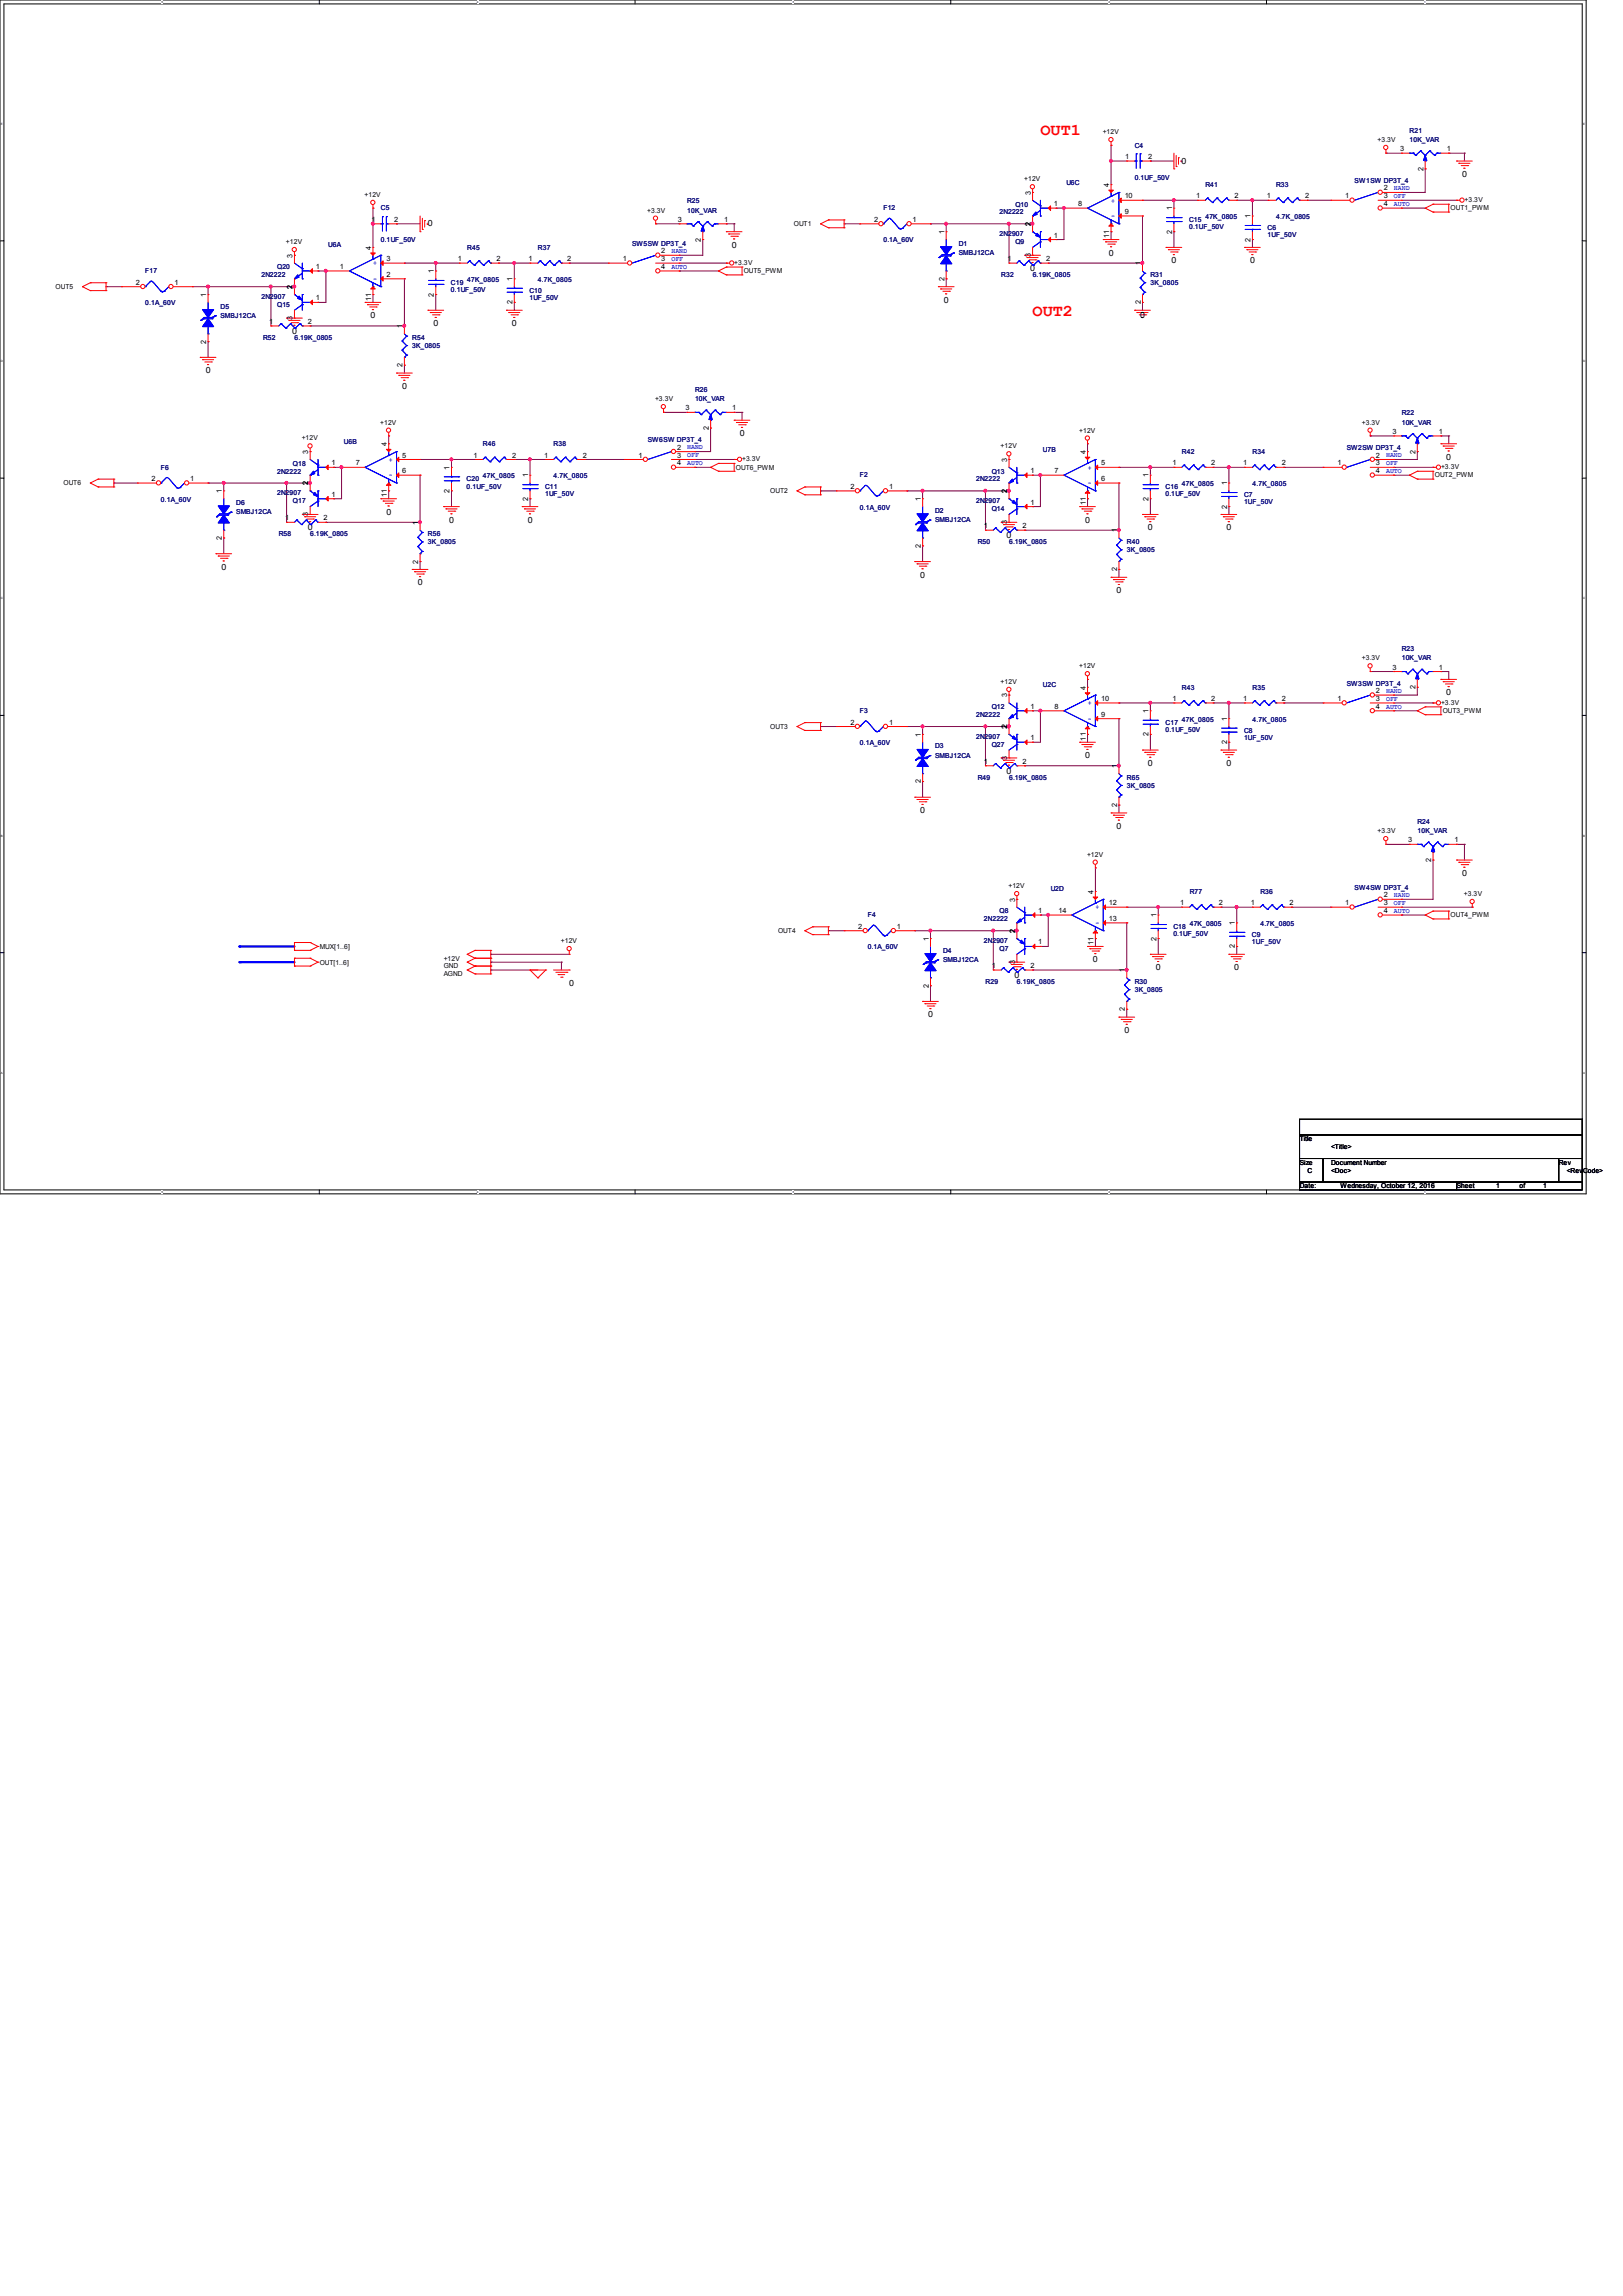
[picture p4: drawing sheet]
<svg xmlns="http://www.w3.org/2000/svg" width="210mm" height="297mm" viewBox="0 0 210 297" stroke-linecap="round" stroke-linejoin="round" font-family="sans-serif">
<defs><g id="words">
<g font-size="2.1" fill="#f00">
<text x="134.6" y="17.5">OUT1</text>
<text x="133.6" y="40.9">OUT2</text>
</g>
<g font-size="1.1">
<text x="152.9" y="21.2">0</text>
<text x="189.2" y="22.9">0</text>
<text x="55.4" y="29.3">0</text>
<text x="94.7" y="32">0</text>
<text x="133.3" y="35.1">0</text>
<text x="143.5" y="33.1">0</text>
<text x="151.6" y="34.1">0</text>
<text x="161.7" y="34.1">0</text>
<text x="48" y="41.2">0</text>
<text x="122.1" y="39.2">0</text>
<text x="147.5" y="41.2">0</text>
<text x="37.8" y="43.2">0</text>
<text x="56.1" y="42.2">0</text>
<text x="66.2" y="42.2">0</text>
<text x="26.6" y="48.3">0</text>
<text x="52" y="50.3">0</text>
<text x="95.7" y="56.4">0</text>
<text x="187.1" y="59.5">0</text>
<text x="39.8" y="68.6">0</text>
<text x="50" y="66.6">0</text>
<text x="58.1" y="67.6">0</text>
<text x="68.3" y="67.6">0</text>
<text x="130.2" y="69.6">0</text>
<text x="140.4" y="67.6">0</text>
<text x="148.5" y="68.6">0</text>
<text x="158.7" y="68.6">0</text>
<text x="28.7" y="73.7">0</text>
<text x="54.1" y="75.7">0</text>
<text x="119.1" y="74.7">0</text>
<text x="144.5" y="76.8">0</text>
<text x="187.1" y="90">0</text>
<text x="130.2" y="100.1">0</text>
<text x="140.4" y="98.1">0</text>
<text x="148.5" y="99.1">0</text>
<text x="158.7" y="99.1">0</text>
<text x="119.1" y="105.2">0</text>
<text x="144.5" y="107.2">0</text>
<text x="189.2" y="113.3">0</text>
<text x="141.4" y="124.5">0</text>
<text x="149.5" y="125.5">0</text>
<text x="159.7" y="125.5">0</text>
<text x="73.7" y="127.6">0</text>
<text x="120.1" y="131.6">0</text>
<text x="131.3" y="126.5">0</text>
<text x="145.5" y="133.6">0</text>
</g>
<g font-size="1">
<text x="184.2" y="22.1" transform="rotate(-90 184.2 22.1)">2</text>
<text x="133.4" y="29.3" transform="rotate(-90 133.4 29.3)">2</text>
<text x="133.4" y="25.2" transform="rotate(-90 133.4 25.2)">3</text>
<text x="143.5" y="24.2" transform="rotate(-90 143.5 24.2)">4</text>
<text x="151.7" y="27.2" transform="rotate(-90 151.7 27.2)">1</text>
<text x="161.8" y="28.2" transform="rotate(-90 161.8 28.2)">1</text>
<text x="37.9" y="33.3" transform="rotate(-90 37.9 33.3)">3</text>
<text x="48" y="32.3" transform="rotate(-90 48 32.3)">4</text>
<text x="56.1" y="35.3" transform="rotate(-90 56.1 35.3)">1</text>
<text x="90.7" y="31.2" transform="rotate(-90 90.7 31.2)">2</text>
<text x="122.2" y="30.3" transform="rotate(-90 122.2 30.3)">1</text>
<text x="133.4" y="33.3" transform="rotate(-90 133.4 33.3)">3</text>
<text x="143.5" y="30.8" transform="rotate(-90 143.5 30.8)">11</text>
<text x="147.6" y="34.3" transform="rotate(-90 147.6 34.3)">1</text>
<text x="151.7" y="30.2" transform="rotate(-90 151.7 30.2)">2</text>
<text x="161.8" y="31.2" transform="rotate(-90 161.8 31.2)">2</text>
<text x="26.7" y="38.4" transform="rotate(-90 26.7 38.4)">1</text>
<text x="37.9" y="41.4" transform="rotate(-90 37.9 41.4)">3</text>
<text x="37.9" y="37.4" transform="rotate(-90 37.9 37.4)">2</text>
<text x="48" y="38.9" transform="rotate(-90 48 38.9)">11</text>
<text x="56.1" y="38.4" transform="rotate(-90 56.1 38.4)">2</text>
<text x="66.3" y="39.4" transform="rotate(-90 66.3 39.4)">2</text>
<text x="66.3" y="36.4" transform="rotate(-90 66.3 36.4)">1</text>
<text x="122.2" y="36.3" transform="rotate(-90 122.2 36.3)">2</text>
<text x="147.6" y="39.4" transform="rotate(-90 147.6 39.4)">2</text>
<text x="26.7" y="44.5" transform="rotate(-90 26.7 44.5)">2</text>
<text x="52.1" y="47.5" transform="rotate(-90 52.1 47.5)">2</text>
<text x="52.1" y="42.5" transform="rotate(-90 52.1 42.5)">1</text>
<text x="39.9" y="58.7" transform="rotate(-90 39.9 58.7)">3</text>
<text x="50" y="57.7" transform="rotate(-90 50 57.7)">4</text>
<text x="91.7" y="55.6" transform="rotate(-90 91.7 55.6)">2</text>
<text x="130.3" y="59.7" transform="rotate(-90 130.3 59.7)">3</text>
<text x="140.5" y="58.7" transform="rotate(-90 140.5 58.7)">4</text>
<text x="183.2" y="58.7" transform="rotate(-90 183.2 58.7)">2</text>
<text x="28.7" y="63.8" transform="rotate(-90 28.7 63.8)">1</text>
<text x="39.9" y="62.8" transform="rotate(-90 39.9 62.8)">2</text>
<text x="50" y="64.3" transform="rotate(-90 50 64.3)">11</text>
<text x="58.2" y="63.8" transform="rotate(-90 58.2 63.8)">2</text>
<text x="58.2" y="60.7" transform="rotate(-90 58.2 60.7)">1</text>
<text x="68.3" y="64.8" transform="rotate(-90 68.3 64.8)">2</text>
<text x="68.3" y="61.8" transform="rotate(-90 68.3 61.8)">1</text>
<text x="119.1" y="64.8" transform="rotate(-90 119.1 64.8)">1</text>
<text x="130.3" y="63.8" transform="rotate(-90 130.3 63.8)">2</text>
<text x="140.5" y="65.3" transform="rotate(-90 140.5 65.3)">11</text>
<text x="148.6" y="64.8" transform="rotate(-90 148.6 64.8)">2</text>
<text x="148.6" y="61.8" transform="rotate(-90 148.6 61.8)">1</text>
<text x="158.8" y="65.8" transform="rotate(-90 158.8 65.8)">2</text>
<text x="158.8" y="62.8" transform="rotate(-90 158.8 62.8)">1</text>
<text x="28.7" y="69.8" transform="rotate(-90 28.7 69.8)">2</text>
<text x="39.9" y="66.8" transform="rotate(-90 39.9 66.8)">3</text>
<text x="54.1" y="67.9" transform="rotate(-90 54.1 67.9)">1</text>
<text x="119.1" y="70.9" transform="rotate(-90 119.1 70.9)">2</text>
<text x="130.3" y="67.8" transform="rotate(-90 130.3 67.8)">3</text>
<text x="144.5" y="68.9" transform="rotate(-90 144.5 68.9)">1</text>
<text x="54.1" y="72.9" transform="rotate(-90 54.1 72.9)">2</text>
<text x="144.5" y="73.9" transform="rotate(-90 144.5 73.9)">2</text>
<text x="140.5" y="89.2" transform="rotate(-90 140.5 89.2)">4</text>
<text x="183.2" y="89.2" transform="rotate(-90 183.2 89.2)">2</text>
<text x="119.1" y="95.3" transform="rotate(-90 119.1 95.3)">1</text>
<text x="130.3" y="94.3" transform="rotate(-90 130.3 94.3)">2</text>
<text x="130.3" y="90.2" transform="rotate(-90 130.3 90.2)">3</text>
<text x="140.5" y="95.8" transform="rotate(-90 140.5 95.8)">11</text>
<text x="148.6" y="95.2" transform="rotate(-90 148.6 95.2)">2</text>
<text x="148.6" y="92.2" transform="rotate(-90 148.6 92.2)">1</text>
<text x="158.8" y="93.3" transform="rotate(-90 158.8 93.3)">1</text>
<text x="119.1" y="101.3" transform="rotate(-90 119.1 101.3)">2</text>
<text x="130.3" y="98.3" transform="rotate(-90 130.3 98.3)">3</text>
<text x="144.5" y="99.4" transform="rotate(-90 144.5 99.4)">1</text>
<text x="158.8" y="96.3" transform="rotate(-90 158.8 96.3)">2</text>
<text x="144.5" y="104.4" transform="rotate(-90 144.5 104.4)">2</text>
<text x="185.2" y="111.5" transform="rotate(-90 185.2 111.5)">2</text>
<text x="131.3" y="116.6" transform="rotate(-90 131.3 116.6)">3</text>
<text x="141.5" y="115.6" transform="rotate(-90 141.5 115.6)">4</text>
<text x="149.6" y="118.7" transform="rotate(-90 149.6 118.7)">1</text>
<text x="159.8" y="119.7" transform="rotate(-90 159.8 119.7)">1</text>
<text x="120.2" y="121.7" transform="rotate(-90 120.2 121.7)">1</text>
<text x="131.3" y="124.7" transform="rotate(-90 131.3 124.7)">3</text>
<text x="131.3" y="120.7" transform="rotate(-90 131.3 120.7)">2</text>
<text x="141.5" y="122.2" transform="rotate(-90 141.5 122.2)">11</text>
<text x="145.6" y="125.8" transform="rotate(-90 145.6 125.8)">1</text>
<text x="149.6" y="121.7" transform="rotate(-90 149.6 121.7)">2</text>
<text x="159.8" y="122.7" transform="rotate(-90 159.8 122.7)">2</text>
<text x="120.2" y="127.8" transform="rotate(-90 120.2 127.8)">2</text>
<text x="145.6" y="130.8" transform="rotate(-90 145.6 130.8)">2</text>
</g>
<g font-size=".9">
<text x="142.7" y="17.4">+12V</text>
<text x="132.5" y="23.5">+12V</text>
<text x="145.6" y="20.6">1</text>
<text x="148.6" y="20.6">2</text>
<text x="178.2" y="18.4">+3.3V</text>
<text x="181.2" y="19.6">3</text>
<text x="187.2" y="19.6">1</text>
<text x="47.2" y="25.5">+12V</text>
<text x="48.1" y="28.7">1</text>
<text x="51" y="28.7">2</text>
<text x="83.7" y="27.5">+3.3V</text>
<text x="87.7" y="28.7">3</text>
<text x="93.7" y="28.7">1</text>
<text x="102.7" y="29.3">OUT1</text>
<text x="113.1" y="28.7">2</text>
<text x="118.1" y="28.7">1</text>
<text x="136.4" y="26.7">1</text>
<text x="139.5" y="26.7">8</text>
<text x="145.5" y="25.7">10</text>
<text x="145.5" y="27.7">9</text>
<text x="154.8" y="25.7">1</text>
<text x="159.7" y="25.7">2</text>
<text x="163.9" y="25.7">1</text>
<text x="168.9" y="25.7">2</text>
<text x="174.1" y="25.7">1</text>
<text x="179.1" y="24.6">2</text>
<text x="179.1" y="26.7">4</text>
<text x="179.1" y="25.7">3</text>
<text x="187.7" y="27.2">OUT1_PWM</text>
<text x="189.5" y="26.1">+3.3V</text>
<text x="37" y="31.6">+12V</text>
<text x="40.9" y="34.8">1</text>
<text x="44" y="34.8">1</text>
<text x="50" y="33.8">3</text>
<text x="50" y="35.8">2</text>
<text x="59.2" y="33.8">1</text>
<text x="64.2" y="33.8">2</text>
<text x="68.4" y="33.8">1</text>
<text x="73.4" y="33.8">2</text>
<text x="80.6" y="33.8">1</text>
<text x="85.6" y="32.8">2</text>
<text x="85.6" y="34.8">4</text>
<text x="85.6" y="33.8">3</text>
<text x="95" y="34.2">+3.3V</text>
<text x="96.2" y="35.3">OUT5_PWM</text>
<text x="130.4" y="33.8">1</text>
<text x="135.4" y="33.8">2</text>
<text x="136.4" y="30.7">1</text>
<text x="7.2" y="37.4">OUT5</text>
<text x="17.6" y="36.8">2</text>
<text x="22.6" y="36.8">1</text>
<text x="34.8" y="41.9">1</text>
<text x="39.8" y="41.9">2</text>
<text x="40.9" y="38.9">1</text>
<text x="84.8" y="51.9">+3.3V</text>
<text x="88.7" y="53.1">3</text>
<text x="94.7" y="53.1">1</text>
<text x="39" y="57">+12V</text>
<text x="49.2" y="54.9">+12V</text>
<text x="52" y="59.2">5</text>
<text x="61.3" y="59.2">1</text>
<text x="66.3" y="59.2">2</text>
<text x="70.4" y="59.2">1</text>
<text x="75.4" y="59.2">2</text>
<text x="82.6" y="59.2">1</text>
<text x="87.6" y="58.2">2</text>
<text x="87.6" y="59.2">3</text>
<text x="96" y="59.6">+3.3V</text>
<text x="129.5" y="58">+12V</text>
<text x="139.6" y="56">+12V</text>
<text x="176.2" y="54.9">+3.3V</text>
<text x="178" y="59.2">2</text>
<text x="180.2" y="56.1">3</text>
<text x="186.2" y="56.1">1</text>
<text x="8.2" y="62.8">OUT6</text>
<text x="19.6" y="62.2">2</text>
<text x="24.6" y="62.2">1</text>
<text x="42.9" y="64.3">1</text>
<text x="42.9" y="60.2">1</text>
<text x="46" y="60.2">7</text>
<text x="52" y="61.2">6</text>
<text x="87.6" y="60.2">4</text>
<text x="95.2" y="60.7">OUT6_PWM</text>
<text x="99.7" y="63.8">OUT2</text>
<text x="110" y="63.2">2</text>
<text x="115" y="63.2">1</text>
<text x="133.3" y="65.3">1</text>
<text x="133.3" y="61.2">1</text>
<text x="136.5" y="61.2">7</text>
<text x="142.5" y="60.2">5</text>
<text x="142.5" y="62.2">6</text>
<text x="151.7" y="60.2">1</text>
<text x="156.7" y="60.2">2</text>
<text x="160.8" y="60.2">1</text>
<text x="165.8" y="60.2">2</text>
<text x="173" y="60.2">1</text>
<text x="178" y="61.2">4</text>
<text x="178" y="60.2">3</text>
<text x="185.7" y="61.8">OUT2_PWM</text>
<text x="186.5" y="60.7">+3.3V</text>
<text x="36.9" y="67.3">1</text>
<text x="41.9" y="67.3">2</text>
<text x="127.3" y="68.3">1</text>
<text x="132.3" y="68.3">2</text>
<text x="129.5" y="88.5">+12V</text>
<text x="139.6" y="86.4">+12V</text>
<text x="176.2" y="85.4">+3.3V</text>
<text x="178" y="89.7">2</text>
<text x="180.2" y="86.6">3</text>
<text x="186.2" y="86.6">1</text>
<text x="99.7" y="94.3">OUT3</text>
<text x="110" y="93.7">2</text>
<text x="115" y="93.7">1</text>
<text x="133.3" y="91.7">1</text>
<text x="133.3" y="95.8">1</text>
<text x="136.5" y="91.7">8</text>
<text x="142.5" y="90.7">10</text>
<text x="142.5" y="92.7">9</text>
<text x="151.7" y="90.7">1</text>
<text x="156.7" y="90.7">2</text>
<text x="160.8" y="90.7">1</text>
<text x="165.8" y="90.7">2</text>
<text x="173" y="90.7">1</text>
<text x="178" y="91.7">4</text>
<text x="178" y="90.7">3</text>
<text x="186.5" y="91.1">+3.3V</text>
<text x="186.7" y="92.2">OUT3_PWM</text>
<text x="127.3" y="98.8">1</text>
<text x="132.3" y="98.8">2</text>
<text x="178.2" y="107.8">+3.3V</text>
<text x="140.6" y="110.8">+12V</text>
<text x="182.2" y="109">3</text>
<text x="188.2" y="109">1</text>
<text x="130.5" y="114.9">+12V</text>
<text x="134.3" y="118.1">1</text>
<text x="137" y="118.1">14</text>
<text x="143.5" y="117.1">12</text>
<text x="143.5" y="119.1">13</text>
<text x="152.7" y="117.1">1</text>
<text x="157.7" y="117.1">2</text>
<text x="161.9" y="117.1">1</text>
<text x="166.9" y="117.1">2</text>
<text x="174.1" y="117.1">1</text>
<text x="179.1" y="116.1">2</text>
<text x="179.1" y="118.1">4</text>
<text x="179.1" y="117.1">3</text>
<text x="187.7" y="118.7">OUT4_PWM</text>
<text x="189.4" y="115.9">+3.3V</text>
<text x="41.4" y="122.8">MUX[1..6]</text>
<text x="41.4" y="124.8">OUT[1..6]</text>
<text x="57.4" y="124.2">+12V</text>
<text x="57.4" y="125.3">GND</text>
<text x="72.6" y="122">+12V</text>
<text x="100.7" y="120.7">OUT4</text>
<text x="111.1" y="120.1">2</text>
<text x="116.1" y="120.1">1</text>
<text x="128.3" y="125.2">1</text>
<text x="133.3" y="125.2">2</text>
<text x="134.3" y="122.2">1</text>
<text x="57.4" y="126.3">AGND</text>
<text x="168.2" y="147.6">Title</text>
<text x="172.2" y="148.6">&lt;Title&gt;</text>
<text x="168.2" y="150.7">Size</text>
<text x="168.2" y="153.7">Date:</text>
<text x="169.2" y="151.7">C</text>
<text x="172.2" y="150.7">Document Number</text>
<text x="172.2" y="151.7">&lt;Doc&gt;</text>
<text x="173.5" y="153.7">Wednesday, October 12, 2016</text>
<text x="188.5" y="153.7">Sheet</text>
<text x="193.6" y="153.7">1</text>
<text x="196.6" y="153.7">of</text>
<text x="199.7" y="153.7">1</text>
<text x="201.7" y="150.7">Rev</text>
<text x="202.7" y="151.7">&lt;RevCode&gt;</text>
</g>
<g font-size=".9" fill="#000080">
<text x="182.4" y="17.1">R21</text>
<text x="138" y="23.9">U6C</text>
<text x="146.8" y="19.1">C4</text>
<text x="146.8" y="23.2">0.1UF_50V</text>
<text x="175.3" y="23.7">SW1SW DP3T_4</text>
<text x="182.4" y="18.4">10K_VAR</text>
<text x="49.3" y="27.2">C5</text>
<text x="88.9" y="26.3">R25</text>
<text x="88.9" y="27.5">10K_VAR</text>
<text x="114.3" y="27.2">F12</text>
<text x="129.3" y="27.7">2N2222</text>
<text x="131.4" y="26.7">Q10</text>
<text x="153.9" y="28.7">C15</text>
<text x="153.9" y="29.7">0.1UF_50V</text>
<text x="156" y="24.2">R41</text>
<text x="156" y="28.3">47K_0805</text>
<text x="164" y="29.8">C6</text>
<text x="165.1" y="24.2">R33</text>
<text x="165.1" y="28.3">4.7K_0805</text>
<text x="18.8" y="35.3">F17</text>
<text x="33.8" y="35.9">2N2222</text>
<text x="35.9" y="34.8">Q20</text>
<text x="42.5" y="32">U6A</text>
<text x="49.3" y="31.4">0.1UF_50V</text>
<text x="60.5" y="32.3">R45</text>
<text x="69.6" y="32.3">R37</text>
<text x="81.8" y="31.8">SW5SW DP3T_4</text>
<text x="114.3" y="31.4">0.1A_60V</text>
<text x="124.1" y="31.8">D1</text>
<text x="124.1" y="33">SMBJ12CA</text>
<text x="129.3" y="30.6">2N2907</text>
<text x="129.6" y="35.9">R32</text>
<text x="131.4" y="31.6">Q9</text>
<text x="133.6" y="35.9">6.19K_0805</text>
<text x="148.9" y="35.9">R31</text>
<text x="164" y="30.7">1UF_50V</text>
<text x="18.8" y="39.5">0.1A_60V</text>
<text x="28.5" y="39.9">D5</text>
<text x="28.5" y="41.1">SMBJ12CA</text>
<text x="33.8" y="38.7">2N2907</text>
<text x="35.9" y="39.7">Q15</text>
<text x="58.3" y="36.9">C19</text>
<text x="58.3" y="37.8">0.1UF_50V</text>
<text x="60.5" y="36.4">47K_0805</text>
<text x="68.5" y="37.9">C10</text>
<text x="68.5" y="38.8">1UF_50V</text>
<text x="69.6" y="36.4">4.7K_0805</text>
<text x="148.9" y="36.9">3K_0805</text>
<text x="34" y="44">R52</text>
<text x="38.1" y="44">6.19K_0805</text>
<text x="53.3" y="44">R54</text>
<text x="53.3" y="45">3K_0805</text>
<text x="89.9" y="50.7">R26</text>
<text x="89.9" y="51.9">10K_VAR</text>
<text x="181.4" y="53.7">R22</text>
<text x="44.5" y="57.4">U6B</text>
<text x="62.5" y="57.7">R46</text>
<text x="71.6" y="57.7">R38</text>
<text x="83.8" y="57.2">SW6SW DP3T_4</text>
<text x="134.9" y="58.4">U7B</text>
<text x="152.9" y="58.7">R42</text>
<text x="162.1" y="58.7">R34</text>
<text x="174.3" y="58.2">SW2SW DP3T_4</text>
<text x="181.4" y="54.9">10K_VAR</text>
<text x="20.8" y="60.7">F6</text>
<text x="20.8" y="64.9">0.1A_60V</text>
<text x="30.6" y="65.3">D6</text>
<text x="35.9" y="64.1">2N2907</text>
<text x="35.9" y="61.3">2N2222</text>
<text x="37.9" y="65.1">Q17</text>
<text x="37.9" y="60.2">Q18</text>
<text x="60.4" y="62.3">C20</text>
<text x="60.4" y="63.2">0.1UF_50V</text>
<text x="62.5" y="61.8">47K_0805</text>
<text x="70.5" y="63.3">C11</text>
<text x="70.5" y="64.2">1UF_50V</text>
<text x="71.6" y="61.8">4.7K_0805</text>
<text x="111.3" y="61.8">F2</text>
<text x="111.3" y="65.9">0.1A_60V</text>
<text x="126.3" y="65.1">2N2907</text>
<text x="126.3" y="62.3">2N2222</text>
<text x="128.3" y="61.3">Q13</text>
<text x="150.8" y="63.3">C16</text>
<text x="150.8" y="64.2">0.1UF_50V</text>
<text x="152.9" y="62.9">47K_0805</text>
<text x="161" y="64.3">C7</text>
<text x="161" y="65.2">1UF_50V</text>
<text x="162.1" y="62.9">4.7K_0805</text>
<text x="30.6" y="66.5">SMBJ12CA</text>
<text x="36.1" y="69.4">R58</text>
<text x="40.1" y="69.4">6.19K_0805</text>
<text x="55.4" y="69.4">R56</text>
<text x="55.4" y="70.4">3K_0805</text>
<text x="121" y="66.3">D2</text>
<text x="121" y="67.6">SMBJ12CA</text>
<text x="126.5" y="70.4">R50</text>
<text x="128.3" y="66.1">Q14</text>
<text x="130.6" y="70.4">6.19K_0805</text>
<text x="145.8" y="70.4">R40</text>
<text x="145.8" y="71.4">3K_0805</text>
<text x="134.9" y="88.9">U2C</text>
<text x="152.9" y="89.2">R43</text>
<text x="162.1" y="89.2">R35</text>
<text x="174.3" y="88.7">SW3SW DP3T_4</text>
<text x="181.4" y="84.2">R23</text>
<text x="181.4" y="85.4">10K_VAR</text>
<text x="111.3" y="92.2">F3</text>
<text x="126.3" y="92.8">2N2222</text>
<text x="126.3" y="95.6">2N2907</text>
<text x="128.3" y="91.7">Q12</text>
<text x="150.8" y="93.8">C17</text>
<text x="150.8" y="94.7">0.1UF_50V</text>
<text x="152.9" y="93.3">47K_0805</text>
<text x="161" y="94.8">C8</text>
<text x="161" y="95.7">1UF_50V</text>
<text x="162.1" y="93.3">4.7K_0805</text>
<text x="111.3" y="96.4">0.1A_60V</text>
<text x="121" y="96.8">D3</text>
<text x="121" y="98">SMBJ12CA</text>
<text x="126.5" y="100.9">R49</text>
<text x="128.3" y="96.6">Q27</text>
<text x="130.6" y="100.9">6.19K_0805</text>
<text x="145.8" y="100.9">R65</text>
<text x="145.8" y="101.9">3K_0805</text>
<text x="183.4" y="106.6">R24</text>
<text x="183.4" y="107.8">10K_VAR</text>
<text x="112.3" y="118.7">F4</text>
<text x="127.3" y="119.2">2N2222</text>
<text x="129.3" y="118.2">Q8</text>
<text x="135.9" y="115.3">U2D</text>
<text x="153.9" y="115.6">R77</text>
<text x="153.9" y="119.8">47K_0805</text>
<text x="163.1" y="115.6">R36</text>
<text x="163.1" y="119.8">4.7K_0805</text>
<text x="175.3" y="115.1">SW4SW DP3T_4</text>
<text x="112.3" y="122.8">0.1A_60V</text>
<text x="122" y="123.2">D4</text>
<text x="122" y="124.5">SMBJ12CA</text>
<text x="127.3" y="122">2N2907</text>
<text x="129.3" y="123">Q7</text>
<text x="151.8" y="120.2">C18</text>
<text x="151.8" y="121.1">0.1UF_50V</text>
<text x="162" y="121.2">C9</text>
<text x="162" y="122.1">1UF_50V</text>
<text x="127.5" y="127.3">R29</text>
<text x="131.6" y="127.3">6.19K_0805</text>
<text x="146.8" y="127.3">R30</text>
<text x="146.8" y="128.3">3K_0805</text>
</g>
<g font-size=".9" fill="#00f">
<text x="143.8" y="26.2">+</text>
<text x="143.8" y="28.2">-</text>
<text x="180.4" y="26.6">AUTO</text>
<text x="180.4" y="25.6">OFF</text>
<text x="180.4" y="24.6">HAND</text>
<text x="48.3" y="34.3">+</text>
<text x="86.9" y="34.8">AUTO</text>
<text x="86.9" y="33.7">OFF</text>
<text x="86.9" y="32.7">HAND</text>
<text x="48.3" y="36.4">-</text>
<text x="50.3" y="59.7">+</text>
<text x="88.9" y="59.1">OFF</text>
<text x="88.9" y="58.1">HAND</text>
<text x="179.4" y="59.1">HAND</text>
<text x="50.3" y="61.8">-</text>
<text x="88.9" y="60.2">AUTO</text>
<text x="140.7" y="60.7">+</text>
<text x="140.7" y="62.8">-</text>
<text x="179.4" y="61.2">AUTO</text>
<text x="179.4" y="60.2">OFF</text>
<text x="179.4" y="89.6">HAND</text>
<text x="140.7" y="91.2">+</text>
<text x="140.7" y="93.3">-</text>
<text x="179.4" y="91.7">AUTO</text>
<text x="179.4" y="90.6">OFF</text>
<text x="141.8" y="117.6">+</text>
<text x="141.8" y="119.7">-</text>
<text x="180.4" y="118.1">AUTO</text>
<text x="180.4" y="117.1">OFF</text>
<text x="180.4" y="116">HAND</text>
</g>
<g font-size=".4">
<text x="20.9" y=".4">5</text>
<text x="61.7" y=".4">4</text>
<text x="102.6" y=".4">3</text>
<text x="143.4" y=".4">2</text>
<text x="184.3" y=".4">1</text>
<text x=".1" y="16.2">E</text>
<text x="204.8" y="16.2">E</text>
<text x=".1" y="46.8">D</text>
<text x="204.8" y="46.8">D</text>
<text x=".1" y="77.5">C</text>
<text x="204.8" y="77.5">C</text>
<text x=".1" y="108.2">B</text>
<text x="204.8" y="108.2">B</text>
<text x=".1" y="138.9">A</text>
<text x="204.8" y="138.9">A</text>
<text x="20.9" y="154.3">5</text>
<text x="61.7" y="154.3">4</text>
<text x="102.6" y="154.3">3</text>
<text x="143.4" y="154.3">2</text>
<text x="184.3" y="154.3">1</text>
</g>
</g></defs>
<path d="M0 0h205.2v154.4h-205.2zM.5 .5h204.2v153.4h-204.2z" fill="none" stroke="#000" stroke-width=".13"/>
<g fill="#fff">
<path d="M20.9 0h.2v.5h-.2z"/>
<path d="M20.9 154h.2v.4h-.2z"/>
</g>
<path d="M41.3 0v.5M41.3 153.9v.5" fill="none" stroke="#000" stroke-width=".13"/>
<g fill="#fff">
<path d="M61.7 0h.2v.5h-.2z"/>
<path d="M61.7 154h.2v.4h-.2z"/>
</g>
<path d="M82.2 0v.5M82.2 153.9v.5" fill="none" stroke="#000" stroke-width=".13"/>
<g fill="#fff">
<path d="M102.6 0h.1v.5h-.1z"/>
<path d="M102.6 154h.1v.4h-.1z"/>
</g>
<path d="M123 0v.5M123 153.9v.5" fill="none" stroke="#000" stroke-width=".13"/>
<g fill="#fff">
<path d="M143.4 0h.2v.5h-.2z"/>
<path d="M143.4 154h.2v.4h-.2z"/>
</g>
<path d="M163.9 0v.5M163.9 153.9v.5" fill="none" stroke="#000" stroke-width=".13"/>
<g fill="#fff">
<path d="M184.3 0h.1v.5h-.1z"/>
<path d="M184.3 154h.1v.4h-.1z"/>
<path d="M.1 15.8h.2v.5h-.2z"/>
<path d="M204.9 15.8h.2v.5h-.2z"/>
<path d="M.1 46.5h.3v.4h-.3z"/>
<path d="M204.9 46.5h.2v.4h-.2z"/>
</g>
<path d="M0 31.2h.5M204.7 31.2h.5" fill="none" stroke="#000" stroke-width=".13"/>
<g fill="#fff">
<path d="M.1 77.2h.3v.4h-.3z"/>
<path d="M204.9 77.2h.2v.4h-.2z"/>
</g>
<path d="M0 61.8h.5M204.7 61.8h.5" fill="none" stroke="#000" stroke-width=".13"/>
<g fill="#fff">
<path d="M.1 107.9h.2v.4h-.2z"/>
<path d="M204.9 107.9h.2v.4h-.2z"/>
</g>
<path d="M0 92.5h.5M204.7 92.5h.5" fill="none" stroke="#000" stroke-width=".13"/>
<g fill="#fff">
<path d="M.1 138.6h.2v.4h-.2z"/>
<path d="M204.9 138.6h.2v.4h-.2z"/>
</g>
<path d="M0 123.2h.5M204.7 123.2h.5M168.1 144.8h36.6v2h-36.6zM168.1 146.8h36.6v3.1h-36.6zM168.1 149.9h3.1v3h-3.1zM168.1 152.9h20.4v1h-20.4zM171.2 149.9h30.5v3h-30.5zM188.5 152.9h16.2v1h-16.2zM201.7 149.9h3v3h-3z" fill="none" stroke="#000" stroke-width=".13"/>
<g fill="none" stroke="#800040" stroke-width=".13">
<path d="M143.8 18.8h.1M143.8 18.8v5.1M179.3 19.8h.1M179.3 19.8h2.1M187.5 19.8h.1M187.5 19.8h2M189.5 19.8h.1M189.5 19.8v1M13.7 37.1h.1M13.7 37.1h2M24.9 37.1h.1M24.9 37.1h13.2"/>
<path d="M26.9 37.1h.1M26.9 37.1v1M35.1 37.1h.1M35.1 37.1v5.1M41.1 35.1h.1M41.1 39.1h.1M41.1 35.1h1.1M42.2 35.1h.1M42.2 35.1v4h-1.1M48.3 38.1h.1M48.3 29h.1M48.3 26.9h.1"/>
<path d="M48.3 26.9v5.1M48.3 38.1v1M51.3 29h.1M51.3 29h3.1M52.3 36.1h.1M52.3 34h.1M52.3 34h7.1M52.3 36.1v6.1h-12.2M56.4 34h.1M56.4 38.1h.1M56.4 34v1.1M56.4 38.1v2"/>
<path d="M64.5 34h.1M64.5 34h4.1M66.5 39.1h.1M66.5 34h.1M66.5 34v2.1M66.5 39.1v1M73.7 34h.1M73.7 34h5M84.8 29h.1M84.8 29h3.1M87.9 35.1h.1M87.9 33h.1"/>
<path d="M87.9 35.1h5.1M87.9 34h6.1M90.9 31h.1M90.9 31v2h-3M94 29h.1M94 34h.1M94 29h1M95 29h.1M95 29v1M109.2 29h.1M109.2 29h2.1M120.4 29h.1"/>
<path d="M120.4 29h13.2M122.4 36.1h.1M122.4 29h.1M122.4 29v1M122.4 36.1v1M130.6 29h.1M130.6 29v5M135.6 34h.1M136.7 26.9h.1M136.7 31h.1M136.7 26.9h1M137.7 26.9h.1"/>
<path d="M137.7 26.9v4.1h-1M143.8 20.8h.1M143.8 30h.1M143.8 30v1M143.8 20.8h2M147.8 39.1h.1M147.8 27.9h.1M147.8 25.9h.1M147.8 27.9v6.1h-12.2M147.8 39.1v1M147.8 25.9h7.1M148.8 20.8h.1"/>
<path d="M148.8 20.8h3.1M151.9 25.9h.1M151.9 30h.1M151.9 25.9v1M151.9 30v2M160 25.9h.1M160 25.9h4.1M162.1 31h.1M162.1 25.9h.1M162.1 25.9v2M162.1 31v1M169.2 25.9h.1"/>
<path d="M169.2 25.9h3M181.4 26.9h.1M181.4 24.9h.1M181.4 26.9h3M181.4 25.9h7.1M184.4 21.8h.1M184.4 21.8v3.1h-3M188.5 25.9h.1M26.9 44.2h.1M26.9 44.2v2M40.1 42.2h.1M50.3 56.4h.1"/>
<path d="M50.3 56.4v1M52.3 47.2h.1M52.3 47.2v1.1M54.4 59.4h.1M54.4 59.4h7.1M58.4 59.4h.1M58.4 59.4v1.1M66.5 59.4h.1M66.5 59.4h4.1M68.6 59.4h.1M68.6 59.4v2.1M75.7 59.4h.1"/>
<path d="M75.7 59.4h5.1M85.9 53.3h.1M85.9 53.3h3M89.9 58.4h.1M89.9 59.4h5.1M91.9 55.4h.1M91.9 55.4v3h-2M95 53.3h.1M95 59.4h.1M95 53.3h1M96 53.3h.1M96 53.3v1.1"/>
<path d="M140.7 57.4h.1M140.7 57.4v1M177.3 56.4h.1M177.3 56.4h3M180.3 59.4h.1M183.4 58.4h.1M183.4 58.4v1h-3.1M186.4 56.4h.1M186.4 56.4h1.1M187.5 56.4h.1M187.5 56.4v1M14.7 62.5h.1"/>
<path d="M14.7 62.5h3.1M26.9 62.5h.1M26.9 62.5h13.2M29 69.6h.1M29 62.5h.1M29 62.5v1M29 69.6v2M37.1 62.5h.1M37.1 62.5v5.1M42.2 67.6h.1M43.2 60.5h.1M43.2 64.5h.1"/>
<path d="M43.2 60.5h1M44.2 60.5h.1M44.2 60.5v4h-1M50.3 63.5h.1M50.3 63.5v1M54.4 72.6h.1M54.4 61.5h.1M54.4 61.5v6.1h-12.2M54.4 72.6v1.1M58.4 63.5h.1M58.4 63.5v2M68.6 64.5h.1"/>
<path d="M68.6 64.5v1M89.9 60.5h.1M89.9 60.5h2M106.2 63.5h.1M106.2 63.5h2M117.3 63.5h.1M117.3 63.5h13.3M119.4 70.6h.1M119.4 63.5h.1M119.4 63.5v1M119.4 70.6v2M127.5 63.5h.1"/>
<path d="M127.5 63.5v5.1M132.6 68.6h.1M133.6 61.5h.1M133.6 65.5h.1M133.6 61.5h1M134.6 61.5h.1M134.6 61.5v4h-1M140.7 64.5h.1M140.7 64.5v1M144.8 73.7h.1M144.8 62.5h.1M144.8 60.5h.1"/>
<path d="M144.8 60.5h7.1M144.8 62.5v6.1h-12.2M144.8 73.7v1M148.8 60.5h.1M148.8 66.5h.1M148.8 60.5v1M148.8 64.5v2M157 60.5h.1M157 60.5h4M159 65.5h.1M159 60.5h.1M159 60.5v2"/>
<path d="M159 65.5v1M166.1 60.5h.1M166.1 60.5h5.1M180.3 61.5h.1M180.3 60.5h5.1M180.3 61.5h2.1M185.4 60.5h.1M106.2 94h.1M106.2 94h2M117.3 94h.1M117.3 94h13.3M119.4 94h.1"/>
<path d="M119.4 94v1M127.5 94h.1M127.5 94v5.1M132.6 99.1h.1M133.6 91.9h.1M133.6 96h.1M133.6 91.9h1M134.6 91.9h.1M134.6 91.9v4.1h-1M140.7 95h.1M140.7 87.9h.1M140.7 87.9v1"/>
<path d="M140.7 95v1M144.8 93h.1M144.8 90.9h.1M144.8 93v6.1h-12.2M144.8 90.9h7.1M148.8 90.9h.1M148.8 95h.1M148.8 90.9v1M148.8 95v2M157 90.9h.1M157 90.9h4M159 96h.1"/>
<path d="M159 90.9h.1M159 90.9v2.1M159 96v1M166.1 90.9h.1M166.1 90.9h5.1M177.3 86.9h.1M177.3 86.9h3M180.3 91.9h.1M180.3 89.9h.1M180.3 91.9h3.1M180.3 90.9h5.1M183.4 88.9h.1"/>
<path d="M183.4 88.9v1h-3.1M185.4 90.9h.1M186.4 86.9h.1M186.4 86.9h1.1v1M187.5 87.9h.1M119.4 101.1h.1M119.4 101.1v2M134.6 118.4h.1M134.6 118.4h1M135.6 118.4h.1M135.6 118.4v4h-1M141.7 112.3h.1"/>
<path d="M141.7 112.3v3M144.8 104.1h.1M144.8 104.1v1.1M145.8 119.4h.1M145.8 117.3h.1M145.8 119.4v6.1h-12.2M145.8 117.3h7.1M149.9 117.3h.1M149.9 117.3v1.1M158 117.3h.1M158 117.3h4.1M160 117.3h.1"/>
<path d="M160 117.3v2.1M167.1 117.3h.1M167.1 117.3h5.1M179.3 109.2h.1M179.3 109.2h3.1M181.4 118.4h.1M181.4 116.3h.1M181.4 118.4h3M181.4 117.3h9.1M185.4 111.3h.1M185.4 111.3v5h-4M188.5 109.2h.1"/>
<path d="M188.5 109.2h1M189.5 109.2h.1M189.5 109.2v2.1M190.5 117.3h.1M63.5 123.4h.1M63.5 124.5h.1M63.5 125.5h.1M63.5 123.4h10.2M63.5 124.5h9.1M63.5 125.5h6.1M72.6 124.5h.1M72.6 124.5v1"/>
<path d="M107.2 120.4h.1M107.2 120.4h2M118.4 120.4h.1M118.4 120.4h13.2M120.4 127.5h.1M120.4 120.4h.1M120.4 120.4v1M120.4 127.5v2M128.5 120.4h.1M128.5 120.4v5.1M133.6 125.5h.1M134.6 122.4h.1"/>
<path d="M141.7 121.4h.1M141.7 121.4v1M145.8 130.6h.1M145.8 130.6v1M149.9 121.4h.1M149.9 121.4v2M160 122.4h.1M160 122.4v1"/>
</g>
<g fill="#f0f" stroke="#f0f" stroke-width=".13">
<circle cx="44.2" cy="60.4" r=".19"/>
<circle cx="28.9" cy="62.5" r=".19"/>
<circle cx="54.3" cy="67.5" r=".19"/>
<circle cx="40.1" cy="62.5" r=".19"/>
<circle cx="37.1" cy="62.5" r=".19"/>
<circle cx="137.6" cy="26.9" r=".19"/>
<circle cx="122.4" cy="28.9" r=".19"/>
<circle cx="147.8" cy="34" r=".19"/>
<circle cx="133.6" cy="28.9" r=".19"/>
<circle cx="130.5" cy="28.9" r=".19"/>
<circle cx="68.6" cy="59.4" r=".19"/>
<circle cx="58.4" cy="59.4" r=".19"/>
<circle cx="162" cy="25.9" r=".19"/>
<circle cx="151.9" cy="25.9" r=".19"/>
<circle cx="143.7" cy="20.8" r=".19"/>
<circle cx="42.1" cy="35" r=".19"/>
<circle cx="26.9" cy="37.1" r=".19"/>
<circle cx="52.3" cy="42.1" r=".19"/>
<circle cx="38.1" cy="37.1" r=".19"/>
<circle cx="35" cy="37.1" r=".19"/>
<circle cx="66.5" cy="34" r=".19"/>
<circle cx="56.4" cy="34" r=".19"/>
<circle cx="48.2" cy="28.9" r=".19"/>
<circle cx="134.6" cy="61.4" r=".19"/>
<circle cx="119.4" cy="63.5" r=".19"/>
<circle cx="144.8" cy="68.6" r=".19"/>
<circle cx="130.5" cy="63.5" r=".19"/>
<circle cx="127.5" cy="63.5" r=".19"/>
<circle cx="159" cy="60.4" r=".19"/>
<circle cx="148.8" cy="60.4" r=".19"/>
<circle cx="134.6" cy="91.9" r=".19"/>
<circle cx="119.4" cy="94" r=".19"/>
<circle cx="144.8" cy="99" r=".19"/>
<circle cx="130.5" cy="94" r=".19"/>
<circle cx="127.5" cy="94" r=".19"/>
<circle cx="159" cy="90.9" r=".19"/>
<circle cx="148.8" cy="90.9" r=".19"/>
<circle cx="135.6" cy="118.3" r=".19"/>
<circle cx="120.4" cy="120.4" r=".19"/>
<circle cx="145.8" cy="125.5" r=".19"/>
<circle cx="131.6" cy="120.4" r=".19"/>
<circle cx="128.5" cy="120.4" r=".19"/>
<circle cx="160" cy="117.3" r=".19"/>
<circle cx="149.8" cy="117.3" r=".19"/>
</g>
<path d="M31 124.5h.1M31 122.4h.1M31 124.5h7.1M31 122.4h7.1" fill="none" stroke="#00f" stroke-width=".3"/>
<g fill="none" stroke="#f00" stroke-width=".13">
<path d="M143.8 18.8h.1M143.8 18.4v.4M151.9 19.8v2M179.3 19.8h.1M179.3 19.4v.4M10.7 37.1h.1M10.7 37.1l1 .5M11.7 36.6h.1M11.7 37.6h.1M11.7 36.6l-1 .5M11.7 36.6h2M11.7 37.6h2"/>
<path d="M13.7 36.6h.1M13.7 37.6h.1M13.7 36.6v1M38.1 33h.1M38.1 32.6v.4M47.2 39.1h.1M47.2 39.1h2.1M47.5 39.4h.1M47.5 39.4h1.5M47.8 39.7h.9M48.3 26.9h.1M48.3 26.5v.4"/>
<path d="M48.7 39.7h.1M54.4 30h.1M54.4 27.9v2.1M54.7 29.7h.1M54.7 28.2v1.5M54.9 28.5h.1M54.9 28.5v.9M55.3 29h.1M55.3 28.9v.1M84.8 29h.1M84.8 28.5v.5M93 35.1h.1"/>
<path d="M93 35.1l1 .5M94 35.6h.1M94 34.5h.1M94 30h.1M94 34h.1M94 35.6h2M94 34.5h2M94 34.5l-1 .6M94 30h2M94 34h.4M94.3 30.3h.1M94.3 30.3h1.4"/>
<path d="M94.6 30.6h.8M94.9 30.9h.1M94.9 30.9h.2M95.4 30.6h.1M96 35.6h.1M96 34.5h.1M96 34.5v1.1M106.2 29h.1M106.2 29l1 .5M107.2 28.4h.1M107.2 29.5h.1M107.2 28.4l-1 .6"/>
<path d="M107.2 28.4h2M107.2 29.5h2M109.2 28.4h.1M109.2 29.5h.1M109.2 28.4v1.1M121.4 37.1h.1M121.4 37.1h2M121.7 37.4h.1M121.7 37.4h1.4M122 37.7h.9M122.3 38h.1M122.3 38h.2"/>
<path d="M122.9 37.7h.1M130.6 34h.1M130.6 34h1M132.6 33h.1M132.6 33h2M132.9 33.3h.1M132.9 33.3h1.4M133.2 33.6h.8M133.5 34h.1M133.5 34h.2M133.6 24.9h.1M133.6 24.5v.4"/>
<path d="M134 33.6h.1M134.6 34h1M135.6 34h.1M142.7 31h.1M142.7 31h2.1M143 31.3h.1M143 31.3h1.5M143.3 31.6h.9M143.7 31.9h.1M144.2 31.6h.1M150.9 32h.1M150.9 32h2"/>
<path d="M151.2 32.3h.1M151.2 32.3h1.4M151.5 32.6h.8M151.8 32.9h.1M151.8 32.9h.2M151.9 21.8h.1M152.2 21.5h.1M152.2 20.1v1.4M152.3 32.6h.1M152.5 20.4h.1M152.5 20.4v.9M152.8 20.9h.1"/>
<path d="M152.8 20.7v.2M161 32h.1M161 32h2.1M161.3 32.3h.1M161.3 32.3h1.5M161.6 32.6h.9M162 32.9h.1M162.5 32.6h.1M184.4 26.9h.1M184.4 26.9l1 .5M185.4 27.4h.1M185.4 26.4h.1"/>
<path d="M185.4 27.4h2.1M185.4 26.4h2.1M185.4 26.4l-1 .5M187.5 27.4h.1M187.5 26.4h.1M187.5 26.4v1M188.5 20.8h.1M188.5 25.9h.1M188.5 20.8h2M188.5 25.9h.4M188.8 21.1h.1M188.8 21.1h1.4"/>
<path d="M189.1 21.4h.8M189.4 21.8h.1M189.4 21.8h.2M189.9 21.4h.1M25.9 46.2h.1M25.9 46.2h2M26.2 46.5h.1M26.2 46.5h1.4M26.5 46.8h.8M26.8 47.2h.1M26.8 47.2h.2M27.3 46.8h.1"/>
<path d="M37.1 41.1h.1M37.1 41.1h2M37.4 41.4h.1M37.4 41.4h1.4M37.7 41.7h.8M38 42.1h.1M38 42.1h.2M38.5 41.7h.1M40.1 58.4h.1M40.1 58v.4M48.2 40h.1M50.3 56.4h.1"/>
<path d="M50.3 56v.4M51.3 48.3h.1M51.3 48.3h2M51.6 48.6h.1M51.6 48.6h1.4M51.9 48.9h.8M52.2 49.2h.1M52.2 49.2h.2M52.7 48.9h.1M55.4 40.1h.1M55.4 40.1h2M55.7 40.4h.1"/>
<path d="M55.7 40.4h1.4M56 40.7h.8M56.3 41.1h.1M56.3 41.1h.2M56.8 40.7h.1M65.5 40.1h.1M65.5 40.1h2.1M65.8 40.4h.1M65.8 40.4h1.5M66.1 40.7h.9M66.5 41.1h.1M67 40.7h.1"/>
<path d="M85.9 53.3h.1M85.9 52.9v.4M93 59.9h.1M93 59.9h2M93 59.9l-1.1 .6M95 59.9h.1M95 54.4h.1M95 59.4h.1M95 59.9v1.1M95 54.4h2M95 59.4h.4M95.3 54.7h.1"/>
<path d="M95.3 54.7h1.4M95.6 54.9h.8M95.9 55.3h.1M95.9 55.3h.2M96.4 54.9h.1M130.6 59.4h.1M130.6 59v.4M140.7 57.4h.1M140.7 57v.4M146.8 40.1h.1M146.8 40.1h2M147.1 40.4h.1"/>
<path d="M147.1 40.4h1.4M147.4 40.7h.9M147.7 41.1h.1M147.7 41.1h.2M148.3 40.7h.1M177.3 56.4h.1M177.3 56v.4M186.4 57.4h.1M186.4 57.4h2.1M186.7 57.7h.1M186.7 57.7h1.5M187 58h.9"/>
<path d="M187.4 58.3h.1M187.9 58h.1M11.7 62.5h.1M11.7 62.5l1 .5M12.7 62h.1M12.7 63h.1M12.7 62l-1 .5M12.7 62h2M12.7 63h2M14.7 62h.1M14.7 63h.1M14.7 62v1"/>
<path d="M27.9 71.6h.1M27.9 71.6h2.1M28.2 71.9h.1M28.2 71.9h1.5M28.5 72.2h.9M28.9 72.6h.1M29.4 72.2h.1M39.1 66.5h.1M39.1 66.5h2M39.4 66.8h.1M39.4 66.8h1.5M39.7 67.1h.9"/>
<path d="M40 67.5h.1M40 67.5h.2M40.6 67.1h.1M49.3 64.5h.1M49.3 64.5h2M49.6 64.8h.1M49.6 64.8h1.4M49.9 65.1h.8M50.2 65.4h.1M50.2 65.4h.2M50.7 65.1h.1M53.3 73.7h.1"/>
<path d="M53.3 73.7h2.1M53.6 74h.1M53.6 74h1.5M53.9 74.3h.9M54.3 74.6h.1M54.8 74.3h.1M57.4 65.5h.1M57.4 65.5h2M57.7 65.8h.1M57.7 65.8h1.4M58 66.1h.8M58.3 66.5h.1"/>
<path d="M58.3 66.5h.2M58.8 66.1h.1M67.6 65.5h.1M67.6 65.5h2M67.9 65.8h.1M67.9 65.8h1.4M68.2 66.1h.8M68.5 66.5h.1M68.5 66.5h.2M69 66.1h.1M91.9 60.5h.1M91.9 60.5l1.1 .5"/>
<path d="M93 61h.1M93 61h2M95 61h.1M103.1 63.5h.1M103.1 63.5l1 .5M104.1 63h.1M104.1 64h.1M104.1 63h2.1M104.1 63l-1 .5M104.1 64h2.1M106.2 63h.1M106.2 64h.1"/>
<path d="M106.2 63v1M118.4 72.6h.1M118.4 72.6h2M118.7 72.9h.1M118.7 72.9h1.4M119 73.2h.8M119.3 73.6h.1M119.3 73.6h.2M119.8 73.2h.1M129.5 67.6h.1M129.5 67.6h2.1M129.8 67.9h.1"/>
<path d="M129.8 67.9h1.5M130.1 68.2h.9M130.5 68.5h.1M130.6 67.6h.1M130.6 63.5h.1M130.6 63.5v1M130.6 66.5v1.1M131 68.2h.1M132.6 65.5h1M133.6 65.5h.1M139.7 65.5h.1M139.7 65.5h2"/>
<path d="M140 65.8h.1M140 65.8h1.4M140.3 66.1h.8M140.6 66.5h.1M140.6 66.5h.2M141.1 66.1h.1M143.8 74.7h.1M143.8 74.7h2M144.1 75h.1M144.1 75h1.4M144.4 75.3h.8M144.7 75.6h.1"/>
<path d="M144.7 75.6h.2M145.2 75.3h.1M147.8 66.5h.1M147.8 66.5h2.1M148.1 66.8h.1M148.1 66.8h1.5M148.4 67.1h.9M148.8 67.5h.1M149.3 67.1h.1M158 66.5h.1M158 66.5h2M158.3 66.8h.1"/>
<path d="M158.3 66.8h1.4M158.6 67.1h.8M158.9 67.5h.1M158.9 67.5h.2M159.4 67.1h.1M182.4 61.5h.1M182.4 61.5l1 .5M183.4 62h.1M183.4 61h.1M183.4 61h2M183.4 62h2M183.4 61l-1 .5"/>
<path d="M185.4 62h.1M185.4 61h.1M185.4 60.5h.1M185.4 61v1M185.4 60.5h.4M103.1 94h.1M103.1 94l1 .5M104.1 93.5h.1M104.1 94.5h.1M104.1 93.5l-1 .5M104.1 93.5h2.1M104.1 94.5h2.1"/>
<path d="M106.2 93.5h.1M106.2 94.5h.1M106.2 93.5v1M129.5 98h.1M129.5 98h2.1M129.8 98.3h.1M129.8 98.3h1.5M130.1 98.6h.9M130.5 99h.1M130.6 89.9h.1M130.6 89.5v.4M131 98.6h.1"/>
<path d="M139.7 96h.1M139.7 96h2M140 96.3h.1M140 96.3h1.4M140.3 96.6h.8M140.6 96.9h.1M140.6 96.9h.2M140.7 87.9h.1M140.7 87.5v.4M141.1 96.6h.1M147.8 97h.1M147.8 97h2.1"/>
<path d="M148.1 97.3h.1M148.1 97.3h1.5M148.4 97.6h.9M148.8 98h.1M149.3 97.6h.1M158 97h.1M158 97h2M158.3 97.3h.1M158.3 97.3h1.4M158.6 97.6h.8M158.9 98h.1M158.9 98h.2"/>
<path d="M159.4 97.6h.1M177.3 86.9h.1M177.3 86.4v.5M183.4 91.9h.1M183.4 91.9l1 .6M184.4 92.5h.1M184.4 91.4h.1M184.4 92.5h2M184.4 91.4h2M184.4 91.4l-1 .5M185.4 90.9h.1M185.4 90.9h.4"/>
<path d="M186.4 92.5h.1M186.4 91.4h.1M186.4 87.9h.1M186.4 91.4v1.1M186.4 87.9h2.1M186.7 88.2h.1M186.7 88.2h1.5M187 88.5h.9M187.4 88.8h.1M187.9 88.5h.1M105.2 119.9h.1M105.2 119.9l-1.1 .5"/>
<path d="M105.2 119.9h2M107.2 119.9h.1M107.2 119.9v1M118.4 103.1h.1M118.4 103.1h2M118.7 103.4h.1M118.7 103.4h1.4M119 103.7h.8M119.3 104.1h.1M119.3 104.1h.2M119.8 103.7h.1M131.6 116.3h.1"/>
<path d="M131.6 115.9v.4M141.7 112.3h.1M141.7 111.8v.5M143.8 105.2h.1M143.8 105.2h2M144.1 105.5h.1M144.1 105.5h1.4M144.4 105.7h.8M144.7 106.1h.1M144.7 106.1h.2M145.2 105.7h.1M179.3 109.2h.1"/>
<path d="M179.3 108.8v.4M184.4 118.4h.1M184.4 118.4l1 .5M185.4 118.9h.1M185.4 117.9h.1M185.4 118.9h2.1M185.4 117.9h2.1M185.4 117.9l-1 .5M187.5 118.9h.1M187.5 117.9h.1M187.5 117.9v1M188.5 111.3h.1"/>
<path d="M188.5 111.3h2M188.8 111.5h.1M188.8 111.5h1.4M189.1 111.8h.8M189.4 112.2h.1M189.4 112.2h.2M189.9 111.8h.1M190.5 117.3h.1M190.5 116.9v.4M38.1 122.9h.1M38.1 121.9h.1M38.1 125h.1"/>
<path d="M38.1 124h.1M38.1 122.9h2M38.1 124h2M38.1 125h2M38.1 121.9v1M38.1 124v1M38.1 121.9h2M40.1 122.9h.1M40.1 121.9h.1M40.1 125h.1M40.1 124h.1M40.1 121.9l1 .5"/>
<path d="M40.1 124l1 .5M41.1 122.4h.1M41.1 124.5h.1M41.1 122.4l-1 .5M41.1 124.5l-1 .5M60.5 123.4h.1M60.5 125.5h.1M60.5 124.5h.1M60.5 123.4l1 .6M60.5 125.5l1 .5M60.5 124.5l1 .5M61.5 122.9h.1"/>
<path d="M61.5 124h.1M61.5 125h.1M61.5 126h.1M61.5 122.9l-1 .5M61.5 122.9h2M61.5 124h2M61.5 125l-1 .5M61.5 125h2M61.5 126h2M61.5 124l-1 .5M63.5 122.9h.1M63.5 124h.1"/>
<path d="M63.5 125h.1M63.5 126h.1M63.5 122.9v3.1M68.6 125.5h.1M68.6 125.5h2M68.6 125.5l1 1M69.6 126.5h.1M70.6 125.5h.1M70.6 125.5l-1 1M71.6 125.5h2.1M71.9 125.8h1.5M72.2 126.1h.1"/>
<path d="M72.2 126.1h.9M72.6 126.4h.1M72.7 126.4h.1M73.4 125.8h.1M73.7 123.4h.1M73.7 125.5h.1M73.7 123v.4M104.1 120.4h.1M104.1 120.4l1.1 .5M105.2 120.9h.1M105.2 120.9h2M107.2 120.9h.1"/>
<path d="M119.4 129.5h.1M119.4 129.5h2M119.7 129.8h.1M119.7 129.8h1.4M120 130.1h.8M120.3 130.5h.1M120.3 130.5h.2M120.8 130.1h.1M130.6 124.5h.1M130.6 124.5h2M130.9 124.8h.1M130.9 124.8h1.4"/>
<path d="M131.1 125.1h.9M131.5 125.4h.1M131.5 125.4h.2M132 125.1h.1M140.7 122.4h.1M140.7 122.4h2M141 122.7h.1M141 122.7h1.5M141.3 123h.9M141.6 123.4h.1M141.6 123.4h.2M142.2 123h.1"/>
<path d="M144.8 131.6h.1M144.8 131.6h2M145.1 131.9h.1M145.1 131.9h1.4M145.4 132.2h.8M145.7 132.5h.1M145.7 132.5h.2M146.2 132.2h.1M148.8 123.4h.1M148.8 123.4h2.1M149.1 123.7h.1M149.1 123.7h1.5"/>
<path d="M149.4 124h.9M149.8 124.4h.1M150.3 124h.1M159 123.4h.1M159 123.4h2M159.3 123.7h.1M159.3 123.7h1.4M159.6 124h.8M159.9 124.4h.1M159.9 124.4h.2M160.4 124h.1"/>
<circle cx="143.7" cy="18.1" r=".28"/>
<circle cx="179.3" cy="19.1" r=".28"/>
<circle cx="38.1" cy="32.3" r=".28"/>
<circle cx="48.2" cy="26.2" r=".28"/>
<circle cx="84.8" cy="28.2" r=".28"/>
<circle cx="94.7" cy="34" r=".28"/>
<circle cx="133.6" cy="24.2" r=".28"/>
<circle cx="189.2" cy="25.9" r=".28"/>
<circle cx="40.1" cy="57.7" r=".28"/>
<circle cx="50.3" cy="55.6" r=".28"/>
<circle cx="85.8" cy="52.6" r=".28"/>
<circle cx="95.7" cy="59.4" r=".28"/>
<circle cx="130.5" cy="58.7" r=".28"/>
<circle cx="140.7" cy="56.7" r=".28"/>
<circle cx="177.3" cy="55.6" r=".28"/>
<circle cx="186.1" cy="60.4" r=".28"/>
<circle cx="130.5" cy="89.2" r=".28"/>
<circle cx="140.7" cy="87.1" r=".28"/>
<circle cx="177.3" cy="86.1" r=".28"/>
<circle cx="186.1" cy="90.9" r=".28"/>
<circle cx="131.6" cy="115.6" r=".28"/>
<circle cx="141.7" cy="111.5" r=".28"/>
<circle cx="179.3" cy="108.5" r=".28"/>
<circle cx="190.5" cy="116.6" r=".28"/>
<circle cx="73.6" cy="122.7" r=".28"/>
</g>
<g fill="none" stroke="#00f" stroke-width=".13">
<path d="M18.8 37.1h.1M19.4 36.5l-.6 .6M19.4 36.5a.19 .19 0 0 1 .2-.1 .19 .19 0 0 1 .2 .1M19.8 36.5l1 1.2M20.8 37.7a.26 .26 0 0 0 .4 0M20.8 37.7h.1M21.3 37.7h.1M21.8 37.1l-.5 .6M131.9 33.7h.1M131.9 33.7l-.3 .3M131.9 33.7l.6 .6M132.5 34.3h.1"/>
<path d="M133.1 33.7h.1M133.1 33.7l-.6 .6M133.1 33.7l.6 .6M133.7 34.3h.1M134.3 33.7h.1M134.3 33.7l-.6 .6M134.3 33.7l.3 .3M134.6 34h.1M130.6 64.5h.1M130.6 64.5l1 .7M131.6 65.8h.1M131.6 64.5h.1"/>
<path d="M131.6 65.8l-1 .7M131.6 64.5v2M131.6 65.5h1M132.6 65.5h.1"/>
</g>
<path d="M131.1 64.7l.5 .5-.6-.2z" fill="#00f" stroke="#00f" stroke-width=".13"/>
<path d="M132.6 65.5l.3-.3v.6z" fill="#f00" stroke="#f00" stroke-width=".13"/>
<circle cx="22.1" cy="37.1" r=".28" fill="#fff" stroke="#f00" stroke-width=".13"/>
<path d="M22.4 37.1h2.5M24.9 37.1h.1" fill="none" stroke="#f00" stroke-width=".13"/>
<circle cx="18.5" cy="37.1" r=".28" fill="#fff" stroke="#f00" stroke-width=".13"/>
<g fill="none" stroke="#f00" stroke-width=".13">
<path d="M15.7 37.1h.1M15.7 37.1h2.5M48.3 29h.1M48.3 29h1M50.3 29h1M51.3 29h.1M133.6 33h.1M133.6 29h.1M133.6 29v1M133.6 32v1M135.6 31h1.1M136.7 31h.1"/>
<path d="M134.6 91.9h.1M134.6 91.9h3.1M140.7 88.9h.1M140.7 95h.1M140.7 88.9v1M140.7 94v1M141.7 90.9h3.1M141.7 93h3.1M144.8 90.9h.1M144.8 93h.1"/>
</g>
<g fill="none" stroke="#00f" stroke-width=".13">
<path d="M49.3 29h.2M49.5 29h.1M49.5 28h.1M49.5 28v1.9M50 28h.1M50 29h.1M50 29h.3M50 28v1.9M133.6 30h.1M133.6 30l1 .7M134.6 31.3h.1M134.6 30h.1"/>
<path d="M134.6 31.3l-1 .7M134.6 30v2M134.6 31h1M135.6 31h.1M137.7 91.9h.1M137.7 91.9l4 2.1M140.7 90.4h.1M140.7 94h.1M140.7 89.9v.5M140.7 93.5v.5M141.7 94h.1M141.7 89.9h.1"/>
<path d="M141.7 89.9l-4 2M141.7 89.9v4.1M112.9 119.8l-.6 .6M112.9 119.8a.19 .19 0 0 1 .2-.1 .19 .19 0 0 1 .1 .1M113.3 119.8l1 1.2M112.3 120.4h.1M114.3 121a.26 .26 0 0 0 .4 0M114.3 121h.1M114.7 121h.1M115.3 120.4l-.6 .6"/>
</g>
<path d="M134.2 30.2l.4 .5-.6-.2z" fill="#00f" stroke="#00f" stroke-width=".13"/>
<g fill="#f00" stroke="#f00" stroke-width=".13">
<path d="M135.6 31l.3-.3v.6z"/>
<path d="M142 90.6v.6l-.3-.3z"/>
<path d="M141.7 93l.3-.3v.6z"/>
<path d="M140.4 89.6h.6l-.3 .3z"/>
<path d="M140.4 94.3l.3-.3 .3 .3z"/>
</g>
<circle cx="115.6" cy="120.4" r=".28" fill="#fff" stroke="#f00" stroke-width=".13"/>
<path d="M115.9 120.4h2.5M118.4 120.4h.1" fill="none" stroke="#f00" stroke-width=".13"/>
<circle cx="112" cy="120.4" r=".28" fill="#fff" stroke="#f00" stroke-width=".13"/>
<path d="M87.9 29h.1M87.9 29h1M90.9 31h.1M90.9 30v1M93 29h1M94 29h.1M147.8 34h.1M147.8 39.1h.1M147.8 34v1.1M147.8 38.1v1M109.2 120.4h.1M109.2 120.4h2.5" fill="none" stroke="#f00" stroke-width=".13"/>
<path d="M90.9 29.3l.2 .6h-.4z" fill="#00f" stroke="#00f" stroke-width=".13"/>
<g fill="none" stroke="#00f" stroke-width=".13">
<path d="M88.9 29h.1M88.9 29h.5M89.4 29h.1M89.4 29l.3 .3M89.7 29.3h.1M90.3 28.7h.1M90.3 28.7l.6 .6M90.3 28.7l-.6 .6M90.9 29.3h.1M90.9 30h.1M90.9 29.8v.2M91.5 28.7h.1"/>
<path d="M91.5 28.7l.7 .6M91.5 28.7l-.6 .6M92.2 29.3h.1M92.5 29h.1M92.5 29h.5M92.5 29l-.3 .3M147.5 36h.1M147.5 37.2h.1M147.5 36l.6 .6M147.5 37.2l.6 .6M147.8 38.1h.1M147.8 35.1l.3 .2"/>
<path d="M148.1 35.3h.1M148.1 36.6h.1M148.1 37.8h.1M148.1 35.3l-.6 .7M148.1 36.6l-.6 .6M148.1 37.8l-.3 .3M177.3 89.9h.1M177.3 89.9l-3.1 1"/>
</g>
<circle cx="173.9" cy="90.9" r=".28" fill="#fff" stroke="#f00" stroke-width=".13"/>
<path d="M171.2 90.9h.1M171.2 90.9h2.5" fill="none" stroke="#f00" stroke-width=".13"/>
<circle cx="177.6" cy="89.9" r=".28" fill="#fff" stroke="#f00" stroke-width=".13"/>
<path d="M177.9 89.9h2.4M180.3 89.9h.1" fill="none" stroke="#f00" stroke-width=".13"/>
<circle cx="177.6" cy="91.9" r=".28" fill="#fff" stroke="#f00" stroke-width=".13"/>
<path d="M130.6 89.9h.1M130.6 94h.1M130.6 89.9v1M130.6 93v1M132.6 91.9h1M133.6 91.9h.1M177.3 90.9h3M177.9 91.9h2.4M180.3 91.9h.1M180.3 90.9h.1" fill="none" stroke="#f00" stroke-width=".13"/>
<path d="M178.3 24.9h.1M178.3 24.9l-3 1M130.6 93h.1M130.6 90.9l1 .8M131.6 91.7h.1M131.6 93h.1M131.6 92.2l-1 .8M131.6 90.9v2.1M131.6 91.9h1M132.6 91.9h.1" fill="none" stroke="#00f" stroke-width=".13"/>
<path d="M131 92.5l.1 .3-.5 .2z" fill="#00f" stroke="#00f" stroke-width=".13"/>
<path d="M132.6 91.9l.3-.2v.5z" fill="#f00" stroke="#f00" stroke-width=".13"/>
<circle cx="174.9" cy="25.9" r=".28" fill="#fff" stroke="#f00" stroke-width=".13"/>
<path d="M172.2 25.9h.1M172.2 25.9h2.5" fill="none" stroke="#f00" stroke-width=".13"/>
<circle cx="178.6" cy="24.9" r=".28" fill="#fff" stroke="#f00" stroke-width=".13"/>
<path d="M178.9 24.9h2.5M181.4 24.9h.1" fill="none" stroke="#f00" stroke-width=".13"/>
<circle cx="178.6" cy="26.9" r=".28" fill="#fff" stroke="#f00" stroke-width=".13"/>
<g fill="none" stroke="#f00" stroke-width=".13">
<path d="M68.6 34h.1M68.6 34h1M72.6 34h1.1M73.7 34h.1M178.3 25.9h3.1M178.9 26.9h2.5M181.4 26.9h.1M181.4 25.9h.1M35.1 42.2h.1M35.1 42.2h1M39.1 42.2h1M40.1 42.2h.1"/>
<path d="M52.3 42.2h.1M52.3 47.2h.1M52.3 42.2v1M52.3 46.2v1M70.6 59.4h.1M70.6 59.4h1M74.7 59.4h1M75.7 59.4h.1M88.9 53.3h.1M88.9 53.3h1M91.9 55.4h.1M91.9 54.4v1"/>
<path d="M94 53.3h1M95 53.3h.1M140.7 58.4h.1M140.7 58.4v1M29 63.5h.1M29 69.6h.1M29 63.5v1M29 68.6v1M40.1 66.5h.1M40.1 62.5h.1M40.1 62.5v1M40.1 65.5v1"/>
<path d="M42.2 64.5h1M43.2 64.5h.1M134.6 61.5h.1M134.6 61.5h3.1M140.7 64.5h.1M140.7 63.5v1M141.7 60.5h3.1M141.7 62.5h3.1M144.8 60.5h.1M144.8 62.5h.1M162.1 117.3h.1M162.1 117.3h1"/>
<path d="M166.1 117.3h1M167.1 117.3h.1"/>
</g>
<g fill="none" stroke="#00f" stroke-width=".13">
<path d="M69.9 33.7h.1M69.9 33.7l-.3 .3M69.9 33.7l.6 .6M70.5 34.3h.1M71.1 33.7h.1M71.1 33.7l-.6 .6M71.1 33.7l.6 .6M71.7 34.3h.1M72.3 33.7h.1M72.3 33.7l-.6 .6M72.3 33.7l.3 .3M72.6 34h.1"/>
<path d="M84.8 33h.1M84.8 33l-3 1M36.4 41.9h.1M36.4 41.9l-.3 .3M36.4 41.9l.6 .6M37 42.5h.1M37.6 41.9h.1M37.6 41.9l-.6 .6M37.6 41.9l.6 .6M38.2 42.5h.1M38.8 41.9h.1M38.8 41.9l-.6 .6"/>
<path d="M38.8 41.9l.3 .3M39.1 42.2h.1M52 44.1h.1M52 45.3h.1M52 44.1l.6 .6M52 45.3l.6 .6M52.3 46.2h.1M52.3 43.2l.3 .3M52.6 43.5h.1M52.6 44.7h.1M52.6 45.9h.1M52.6 43.5l-.6 .6"/>
<path d="M52.6 44.7l-.6 .6M52.6 45.9l-.3 .3M71.9 59.1h.1M71.9 59.1l-.3 .3M71.9 59.1l.7 .6M72.6 59.7h.1M73.2 59.1h.1M73.2 59.1l-.6 .6M73.2 59.1l.5 .6M73.7 59.7h.1M74.4 59.1h.1M74.4 59.1l-.7 .6"/>
<path d="M74.4 59.1l.3 .3M74.7 59.4h.1M89.9 53.3h.1M89.9 53.3h.5M90.4 53.3h.1M90.4 53.3l.3 .3M90.7 53.6h.1M91.4 53h.1M91.4 53l.5 .6M91.4 53l-.7 .6M91.9 53.6h.1M91.9 54.4h.1"/>
<path d="M91.9 54.1v.3M92.5 53h.1M92.5 53l.7 .6M92.5 53l-.6 .6M93.2 53.6h.1M93.5 53.3h.1M93.5 53.3h.5M93.5 53.3l-.3 .3M140.7 59.9h.1M140.7 59.4v.5M141.7 59.4h.1M141.7 59.4l-4 2.1"/>
<path d="M141.7 59.4v4.1M28 66.8h.1M29 65.5h.1M29 68.6h.1M29 64.5v1M29 67.6v1M29.5 66.6h.1M29.5 66.5h.1M29.5 66.6h-1.1l-.4 .2M29.5 66.5h-1.1l-.4 .3M29.9 66.3h.1M29.9 66.3l-.4 .3"/>
<path d="M29.9 66.3l-.4 .2M40.1 63.5h.1M40.1 63.5l1 .7M41.1 64.8h.1M41.1 63.5h.1M41.1 64.8l-1 .7M41.1 63.5v2M41.1 64.5h1.1M42.2 64.5h.1M137.7 61.5h.1M137.7 61.5l4 2M140.7 63.5h.1"/>
<path d="M140.7 63v.5M141.7 63.5h.1M163.4 117.1h.1M163.4 117.1l-.3 .2M163.4 117.1l.6 .5M164 117.6h.1M164.6 117.1h.1M164.6 117.1l-.6 .5M164.6 117.1l.6 .5M165.2 117.6h.1M165.8 117.1h.1M165.8 117.1l-.6 .5"/>
<path d="M165.8 117.1l.3 .2M166.1 117.3h.1"/>
</g>
<g fill="#00f" stroke="#00f" stroke-width=".13">
<path d="M91.9 53.6l.3 .7h-.5z"/>
<path d="M40.7 63.7l.4 .5-.5-.2z"/>
<path d="M28.2 65.4h1.5l-.7 1.1z" fill-rule="evenodd"/>
<path d="M29 66.6l.7 1h-1.5z" fill-rule="evenodd"/>
<path d="M28.2 65.4h1.5l-.7 1.1z" fill-rule="evenodd"/>
<path d="M29 66.6l.7 1h-1.5z" fill-rule="evenodd"/>
</g>
<g fill="#f00" stroke="#f00" stroke-width=".13">
<path d="M142 60.2v.5l-.3-.2z"/>
<path d="M141.7 62.5l.3-.3v.6z"/>
<path d="M140.4 59.1h.6l-.3 .3z"/>
<path d="M140.4 63.8l.3-.3 .3 .3z"/>
<path d="M42.2 64.5l.3-.3v.6z"/>
</g>
<circle cx="81.5" cy="34" r=".28" fill="#fff" stroke="#f00" stroke-width=".13"/>
<path d="M78.7 34h.1M78.7 34h2.5" fill="none" stroke="#f00" stroke-width=".13"/>
<circle cx="85.1" cy="33" r=".28" fill="#fff" stroke="#f00" stroke-width=".13"/>
<path d="M85.4 33h2.5M87.9 33h.1" fill="none" stroke="#f00" stroke-width=".13"/>
<circle cx="85.1" cy="35" r=".28" fill="#fff" stroke="#f00" stroke-width=".13"/>
<path d="M84.8 34h3.1M85.4 35.1h2.5M87.9 35.1h.1M87.9 34h.1" fill="none" stroke="#f00" stroke-width=".13"/>
<path d="M178.3 116.3h.1M178.3 116.3l-3 1" fill="none" stroke="#00f" stroke-width=".13"/>
<circle cx="174.9" cy="117.3" r=".28" fill="#fff" stroke="#f00" stroke-width=".13"/>
<path d="M172.2 117.3h.1M172.2 117.3h2.5" fill="none" stroke="#f00" stroke-width=".13"/>
<circle cx="178.6" cy="116.3" r=".28" fill="#fff" stroke="#f00" stroke-width=".13"/>
<path d="M178.9 116.3h2.5M181.4 116.3h.1" fill="none" stroke="#f00" stroke-width=".13"/>
<circle cx="178.6" cy="118.3" r=".28" fill="#fff" stroke="#f00" stroke-width=".13"/>
<g fill="none" stroke="#f00" stroke-width=".13">
<path d="M56.4 35.1h.1M56.4 38.1h.1M56.4 35.1v1M56.4 37.1v1M130.6 59.4h.1M130.6 59.4v1.1M58.4 60.5h.1M58.4 63.5h.1M58.4 60.5v1M58.4 62.5v1M130.6 63.5h.1M130.6 62.5v1"/>
<path d="M132.6 61.5h1M133.6 61.5h.1M148.8 61.5h.1M148.8 64.5h.1M148.8 61.5v1M148.8 63.5v1M178.3 117.3h3.1M178.9 118.4h2.5M181.4 118.4h.1M181.4 117.3h.1"/>
</g>
<g fill="none" stroke="#00f" stroke-width=".13">
<path d="M55.5 36.8h1.8M55.5 36.3h1.8M56.4 36.3h.1M56.4 36.8h.1M56.4 36.1v.2M56.4 36.8v.3M57.3 36.8h.1M57.3 36.3h.1M57.5 62.2h1.9M57.5 61.7h1.9M58.4 61.7h.1M58.4 62.2h.1"/>
<path d="M58.4 61.5v.2M58.4 62.2v.3M59.4 62.2h.1M59.4 61.7h.1M130.6 62.5h.1M130.6 60.5l1 .7M131.6 61.2h.1M131.6 62.5h.1M131.6 61.8l-1 .7M131.6 60.5v2M131.6 61.5h1M132.6 61.5h.1"/>
<path d="M147.9 63.2h1.9M147.9 62.7h1.9M148.8 62.7h.1M148.8 63.2h.1M148.8 62.5v.2M148.8 63.2v.3M149.8 63.2h.1M149.8 62.7h.1M111.3 94h.1M112.2 93.4a.19 .19 0 0 0-.2-.1 .19 .19 0 0 0-.1 .1l-.6 .6M112.3 93.4l1 1.2M113.3 94.6a.26 .26 0 0 0 .4 0"/>
<path d="M113.3 94.6h.1M113.7 94.6h.1M114.3 94l-.6 .6"/>
</g>
<path d="M131 62l.1 .3-.5 .2z" fill="#00f" stroke="#00f" stroke-width=".13"/>
<path d="M132.6 61.5l.3-.3v.6z" fill="#f00" stroke="#f00" stroke-width=".13"/>
<circle cx="114.6" cy="94" r=".28" fill="#fff" stroke="#f00" stroke-width=".13"/>
<path d="M114.9 94h2.4M117.3 94h.1" fill="none" stroke="#f00" stroke-width=".13"/>
<circle cx="110.9" cy="94" r=".28" fill="#fff" stroke="#f00" stroke-width=".13"/>
<g fill="none" stroke="#f00" stroke-width=".13">
<path d="M145.8 20.8h.1M145.8 20.8h1M147.8 20.8h1M148.8 20.8h.1M108.2 94h.1M108.2 94h2.5M149.9 118.4h.1M149.9 118.4v1M145.8 125.5h.1M145.8 130.6h.1M145.8 125.5v1M145.8 129.5v1.1"/>
<path d="M149.9 121.4h.1M149.9 120.4v1"/>
</g>
<g fill="none" stroke="#00f" stroke-width=".13">
<path d="M147 19.9h.1M147 19.9v1.9M147.5 19.9h.1M147.5 19.9v1.9M146.8 20.8h.2M147 20.8h.1M147.5 20.8h.1M147.5 20.8h.3M177.3 59.4h.1M177.3 59.4l-3.1 1.1M148.9 119.6h1.9M149.9 119.6h.1"/>
<path d="M149.9 119.4v.2M150.8 119.6h.1M145.5 127.4h.1M145.5 128.6h.1M145.5 127.4l.6 .6M145.5 128.6l.6 .6M145.8 129.5h.1M145.8 126.5l.3 .3M146.1 126.8h.1M146.1 128h.1M146.1 129.2h.1M146.1 126.8l-.6 .6"/>
<path d="M146.1 128l-.6 .6M146.1 129.2l-.3 .3M148.9 120.1h1.9M149.9 120.1h.1M149.9 120.1v.3M150.8 120.1h.1"/>
</g>
<circle cx="173.9" cy="60.4" r=".28" fill="#fff" stroke="#f00" stroke-width=".13"/>
<path d="M171.2 60.5h.1M171.2 60.5h2.5" fill="none" stroke="#f00" stroke-width=".13"/>
<circle cx="177.6" cy="59.4" r=".28" fill="#fff" stroke="#f00" stroke-width=".13"/>
<path d="M177.9 59.4h2.4M180.3 59.4h.1" fill="none" stroke="#f00" stroke-width=".13"/>
<circle cx="177.6" cy="61.4" r=".28" fill="#fff" stroke="#f00" stroke-width=".13"/>
<g fill="none" stroke="#f00" stroke-width=".13">
<path d="M26.9 38.1h.1M26.9 38.1v1M59.4 34h.1M59.4 34h1.1M63.5 34h1M64.5 34h.1M164.1 25.9h.1M164.1 25.9h1M168.1 25.9h1.1M169.2 25.9h.1M26.9 44.2h.1M26.9 43.2v1"/>
<path d="M54.4 67.6h.1M54.4 72.6h.1M54.4 67.6v1M54.4 71.6v1M127.5 68.6h.1M127.5 68.6h1M131.6 68.6h1M132.6 68.6h.1M177.3 60.5h3M177.9 61.5h2.4M180.3 61.5h.1M180.3 60.5h.1"/>
<path d="M152.9 117.3h.1M152.9 117.3h1M157 117.3h1M158 117.3h.1"/>
</g>
<g fill="none" stroke="#00f" stroke-width=".13">
<path d="M26.9 39.1v1M60.7 33.7h.1M60.7 33.7l-.2 .3M60.7 33.7l.7 .6M61.4 34.3h.1M62 33.7h.1M62 33.7l-.6 .6M62 33.7l.6 .6M62.6 34.3h.1M63.2 33.7h.1M63.2 33.7l-.6 .6M63.2 33.7l.3 .3"/>
<path d="M63.5 34h.1M165.4 25.6h.1M165.4 25.6l-.3 .3M165.4 25.6l.6 .6M166 26.2h.1M166.6 25.6h.1M166.6 25.6l-.6 .6M166.6 25.6l.6 .6M167.2 26.2h.1M167.9 25.6h.1M167.9 25.6l-.7 .6M167.9 25.6l.2 .3"/>
<path d="M168.1 25.9h.1M26 41.4h.1M26.9 40.1h.1M26.9 43.2h.1M26.9 42.2v1M27.4 41.2h.1M27.4 41.1h.1M27.4 41.2h-1l-.4 .2M27.4 41.1h-1l-.4 .3M27.9 40.9h.1M27.9 40.9l-.5 .3M27.9 40.9l-.5 .2"/>
<path d="M86.9 58.4h.1M86.9 58.4l-3.1 1M54.1 69.5h.1M54.1 70.7h.1M54.1 69.5l.6 .6M54.1 70.7l.6 .6M54.4 71.6h.1M54.4 68.6l.3 .3M54.7 68.9h.1M54.7 70.1h.1M54.7 71.3h.1M54.7 68.9l-.6 .6"/>
<path d="M54.7 70.1l-.6 .6M54.7 71.3l-.3 .3M128.8 68.3h.1M128.8 68.3l-.3 .3M128.8 68.3l.7 .6M129.5 68.9h.1M130 68.3h.1M130 68.3l-.5 .6M130 68.3l.6 .6M130.6 68.9h.1M131.3 68.3h.1M131.3 68.3l-.7 .6"/>
<path d="M131.3 68.3l.3 .3M131.6 68.6h.1M154.2 117.1h.1M154.2 117.1l-.3 .2M154.2 117.1l.7 .5M154.9 117.6h.1M155.4 117.1h.1M155.4 117.1l-.5 .5M155.4 117.1l.6 .5M156 117.6h.1M156.7 117.1h.1M156.7 117.1l-.7 .5"/>
<path d="M156.7 117.1l.3 .2M157 117.3h.1"/>
</g>
<g fill="#00f" stroke="#00f" stroke-width=".13">
<path d="M26.2 40h1.4l-.7 1.1z" fill-rule="evenodd"/>
<path d="M26.9 41.2l.7 1h-1.4z" fill-rule="evenodd"/>
<path d="M26.2 40h1.4l-.7 1.1z" fill-rule="evenodd"/>
<path d="M26.9 41.2l.7 1h-1.4z" fill-rule="evenodd"/>
</g>
<circle cx="83.5" cy="59.4" r=".28" fill="#fff" stroke="#f00" stroke-width=".13"/>
<path d="M80.8 59.4h.1M80.8 59.4h2.4" fill="none" stroke="#f00" stroke-width=".13"/>
<circle cx="87.1" cy="58.4" r=".28" fill="#fff" stroke="#f00" stroke-width=".13"/>
<path d="M87.5 58.4h2.4M89.9 58.4h.1" fill="none" stroke="#f00" stroke-width=".13"/>
<circle cx="87.1" cy="60.4" r=".28" fill="#fff" stroke="#f00" stroke-width=".13"/>
<path d="M133.6 24.9h.1M133.6 29h.1M133.6 24.9v1M133.6 27.9v1.1M135.6 26.9h1.1M136.7 26.9h.1M86.9 59.4h3M89.9 59.4h.1M87.5 60.5h2.4M89.9 60.5h.1" fill="none" stroke="#f00" stroke-width=".13"/>
<g fill="none" stroke="#00f" stroke-width=".13">
<path d="M133.6 27.9h.1M133.6 25.9l1 .7M134.6 26.6h.1M134.6 27.9h.1M134.6 27.2l-1 .7M134.6 25.9v2M134.6 26.9h1M135.6 26.9h.1M111.3 63.5h.1M111.8 62.9l-.5 .6M111.9 62.9a.19 .19 0 0 1 .1-.1 .19 .19 0 0 1 .2 .1M112.3 62.9l1 1.2"/>
<path d="M113.3 64.1a.26 .26 0 0 0 .4 0M113.3 64.1h.1M113.7 64.1h.1M114.3 63.5l-.6 .6"/>
</g>
<path d="M134 27.4l.2 .3-.6 .2z" fill="#00f" stroke="#00f" stroke-width=".13"/>
<path d="M135.6 26.9l.3-.3v.6z" fill="#f00" stroke="#f00" stroke-width=".13"/>
<circle cx="114.6" cy="63.5" r=".28" fill="#fff" stroke="#f00" stroke-width=".13"/>
<path d="M114.9 63.5h2.4M117.3 63.5h.1" fill="none" stroke="#f00" stroke-width=".13"/>
<circle cx="110.9" cy="63.5" r=".28" fill="#fff" stroke="#f00" stroke-width=".13"/>
<g fill="none" stroke="#f00" stroke-width=".13">
<path d="M181.4 19.8h.1M181.4 19.8h1M186.4 19.8h1.1M187.5 19.8h.1M38.1 37.1h.1M38.1 37.1v1M40.1 39.1h1M41.1 39.1h.1M42.2 35.1h.1M42.2 35.1h3M48.3 32h.1M48.3 38.1h.1"/>
<path d="M48.3 32v1M48.3 37.1v1M49.3 34h3M49.3 36.1h3M52.3 34h.1M52.3 36.1h.1M66.5 36.1h.1M66.5 39.1h.1M66.5 36.1v1M66.5 38.1v1M137.7 26.9h.1M137.7 26.9h3"/>
<path d="M143.8 23.9h.1M143.8 30h.1M143.8 23.9v1M143.8 29v1M144.8 25.9h3M144.8 27.9h3M147.8 25.9h.1M147.8 27.9h.1M151.9 26.9h.1M151.9 30h.1M151.9 26.9v1M151.9 29v1"/>
<path d="M154.9 25.9h.1M154.9 25.9h1.1M159 25.9h1M160 25.9h.1M162.1 27.9h.1M162.1 31h.1M162.1 27.9v1.1M162.1 30v1M184.4 21.8h.1M184.4 20.8v1M38.1 41.1h.1M38.1 40.1v1"/>
<path d="M40.1 58.4h.1M40.1 58.4v1M50.3 57.4h.1M50.3 57.4v1M51.3 59.4h3.1M54.4 59.4h.1M61.5 59.4h.1M61.5 59.4h1M65.5 59.4h1M66.5 59.4h.1M180.3 56.4h.1M180.3 56.4h1.1"/>
<path d="M183.4 58.4h.1M183.4 57.4v1M185.4 56.4h1M186.4 56.4h.1M37.1 67.6h.1M37.1 67.6h1M40.1 62.5h.1M40.1 61.5v1M41.1 67.6h1.1M42.2 67.6h.1M42.2 60.5h1M43.2 60.5h.1"/>
<path d="M44.2 60.5h.1M44.2 60.5h3M50.3 63.5h.1M50.3 62.5v1M51.3 61.5h3.1M54.4 61.5h.1M68.6 61.5h.1M68.6 64.5h.1M68.6 61.5v1M68.6 63.5v1M108.2 63.5h.1M108.2 63.5h2.5"/>
<path d="M119.4 64.5h.1M119.4 70.6h.1M119.4 64.5v1M119.4 69.6v1M144.8 68.6h.1M144.8 73.7h.1M144.8 68.6v1M144.8 72.6v1.1M151.9 60.5h.1M151.9 60.5h1M156 60.5h1M157 60.5h.1"/>
<path d="M159 62.5h.1M159 65.5h.1M159 62.5v1M159 64.5v1M161 60.5h.1M161 60.5h1.1M165.1 60.5h1M166.1 60.5h.1M119.4 95h.1M119.4 95v1M144.8 99.1h.1M144.8 99.1v1"/>
<path d="M148.8 91.9h.1M148.8 95h.1M148.8 91.9v1.1M148.8 94v1M151.9 90.9h.1M151.9 90.9h1M156 90.9h1M157 90.9h.1M159 93h.1M159 96h.1M159 93v1M159 95v1"/>
<path d="M161 90.9h.1M161 90.9h1.1M165.1 90.9h1M166.1 90.9h.1M180.3 86.9h.1M180.3 86.9h1.1M183.4 88.9h.1M183.4 87.9v1M185.4 86.9h1M186.4 86.9h.1M119.4 101.1h.1M119.4 100.1v1"/>
<path d="M144.8 104.1h.1M144.8 103.1v1M160 119.4h.1M160 119.4v1M120.4 121.4h.1M120.4 127.5h.1M120.4 121.4v1M120.4 126.5v1M128.5 125.5h.1M128.5 125.5h1M131.6 124.5h.1M131.6 120.4h.1"/>
<path d="M131.6 120.4v1M131.6 123.4v1.1M132.6 125.5h1M133.6 125.5h.1M133.6 122.4h1M134.6 122.4h.1M160 122.4h.1M160 121.4v1"/>
</g>
<g fill="none" stroke="#00f" stroke-width=".13">
<path d="M182.4 19.8h.1M182.4 19.8h.5M182.9 19.8h.1M182.9 19.8l.3 .3M183.8 19.5h.1M183.8 19.5l.6 .6M183.8 19.5l-.6 .6M185 19.5h.1M185 19.5l.6 .6M185 19.5l-.6 .6M185.9 19.8h.1M185.9 19.8h.5"/>
<path d="M185.9 19.8l-.3 .3M38.1 38.1h.1M38.1 38.1l1 .7M39.1 39.4h.1M39.1 38.1h.1M39.1 39.4l-1 .7M39.1 38.1v2M39.1 39.1h1M40.1 39.1h.1M45.2 35.1h.1M45.2 35.1l4.1 2M48.3 33.5h.1"/>
<path d="M48.3 37.1h.1M48.3 33v.5M48.3 36.6v.5M49.3 37.1h.1M49.3 33h.1M49.3 33l-4.1 2.1M49.3 33v4.1M65.6 37.8h1.9M65.6 37.3h1.9M66.5 37.3h.1M66.5 37.8h.1M66.5 37.1v.2"/>
<path d="M66.5 37.8v.3M67.5 37.8h.1M67.5 37.3h.1M140.7 26.9h.1M140.7 26.9l4.1 2.1M143.8 25.4h.1M143.8 29h.1M143.8 24.9v.5M143.8 28.4v.6M144.8 29h.1M144.8 24.9h.1M144.8 24.9l-4.1 2"/>
<path d="M144.8 24.9v4.1M151 28.7h1.8M151 28.2h1.8M151.9 28.2h.1M151.9 28.7h.1M151.9 27.9v.3M151.9 28.7v.3M152.8 28.7h.1M152.8 28.2h.1M156.3 25.6h.1M156.3 25.6l-.3 .3M156.3 25.6l.6 .6"/>
<path d="M156.9 26.2h.1M157.5 25.6h.1M157.5 25.6l-.6 .6M157.5 25.6l.6 .6M158.1 26.2h.1M158.7 25.6h.1M158.7 25.6l-.6 .6M158.7 25.6l.3 .3M159 25.9h.1M161.1 29.7h1.9M161.1 29.2h1.9M162.1 29.2h.1"/>
<path d="M162.1 29.7h.1M162.1 29v.2M162.1 29.7v.3M163 29.7h.1M163 29.2h.1M183.2 20.1h.1M184.4 20.1h.1M184.4 20.8h.1M184.4 20.6v.2M185.6 20.1h.1M40.1 59.4l1 .8M41.1 59.4v2.1"/>
<path d="M50.3 58.9h.1M50.3 58.4v.5M51.3 58.4h.1M51.3 58.4l-4.1 2.1M51.3 58.4v4.1M62.8 59.1h.1M62.8 59.1l-.3 .3M62.8 59.1l.6 .6M63.4 59.7h.1M64 59.1h.1M64 59.1l-.6 .6M64 59.1l.6 .6"/>
<path d="M64.6 59.7h.1M65.2 59.1h.1M65.2 59.1l-.6 .6M65.2 59.1l.3 .3M65.5 59.4h.1M181.4 56.4h.1M181.4 56.4h.5M181.9 56.4h.1M181.9 56.4l.3 .3M182.2 56.7h.1M182.8 56.1h.1M182.8 56.1l.6 .6"/>
<path d="M182.8 56.1l-.6 .6M183.4 56.7h.1M183.4 57.4h.1M183.4 57.2v.2M184 56.1h.1M184 56.1l.6 .6M184 56.1l-.6 .6M184.6 56.7h.1M184.9 56.4h.1M184.9 56.4h.5M184.9 56.4l-.3 .3M20.8 62.5h.1"/>
<path d="M21.4 61.9l-.6 .6M21.4 61.9a.19 .19 0 0 1 .2-.1 .19 .19 0 0 1 .2 .1M21.8 61.9l1.1 1.2M22.8 63.1a.26 .26 0 0 0 .5 0M22.9 63.1h.1M23.3 63.1h.1M23.9 62.5l-.6 .6M38.4 67.3h.1M38.4 67.3l-.3 .3M38.4 67.3l.6 .6M39 67.9h.1M39.6 67.3h.1"/>
<path d="M39.6 67.3l-.6 .6M39.6 67.3l.6 .6M40.1 61.5h.1M40.2 67.9h.1M40.9 67.3h.1M40.9 67.3l-.7 .6M40.9 67.3l.2 .3M41.1 60.2h.1M41.1 61.5h.1M41.1 67.6h.1M41.1 60.7l-1 .8M41.1 60.5h1.1"/>
<path d="M42.2 60.5h.1M47.2 60.5h.1M47.2 60.5l4.1 2M50.3 62.5h.1M50.3 62v.5M51.3 62.5h.1M67.6 63.2h1.9M67.6 62.7h1.9M68.6 62.7h.1M68.6 63.2h.1M68.6 62.5v.2M68.6 63.2v.3"/>
<path d="M69.5 63.2h.1M69.5 62.7h.1M118.4 67.9h.1M119.4 66.5h.1M119.4 69.6h.1M119.4 65.5v1M119.4 68.6v1M119.9 67.6h.1M119.9 67.5h.1M119.9 67.6h-1l-.5 .3M119.9 67.5h-1l-.5 .4M120.3 67.3h.1"/>
<path d="M120.3 67.3l-.4 .3M120.3 67.3l-.4 .2M144.5 70.5h.1M144.5 71.7h.1M144.5 70.5l.6 .6M144.5 71.7l.6 .6M144.8 72.6h.1M144.8 69.6l.3 .3M145.1 69.9h.1M145.1 71.1h.1M145.1 72.3h.1M145.1 69.9l-.6 .6"/>
<path d="M145.1 71.1l-.6 .6M145.1 72.3l-.3 .3M153.2 60.2h.1M153.2 60.2l-.3 .3M153.2 60.2l.6 .5M153.8 60.7h.1M154.4 60.2h.1M154.4 60.2l-.6 .5M154.4 60.2l.6 .5M155 60.7h.1M155.7 60.2h.1M155.7 60.2l-.7 .5"/>
<path d="M155.7 60.2l.3 .3M156 60.5h.1M158.1 64.2h1.8M158.1 63.7h1.8M159 63.7h.1M159 64.2h.1M159 63.5v.2M159 64.2v.3M159.9 64.2h.1M159.9 63.7h.1M162.3 60.2h.1M162.3 60.2l-.2 .3"/>
<path d="M162.3 60.2l.7 .5M163 60.7h.1M163.6 60.2h.1M163.6 60.2l-.6 .5M163.6 60.2l.6 .5M164.2 60.7h.1M164.8 60.2h.1M164.8 60.2l-.6 .5M164.8 60.2l.3 .3M165.1 60.5h.1M118.4 98.3h.1M119.4 97h.1"/>
<path d="M119.4 96v1M119.4 99.1v1M119.9 98.1h.1M119.9 98h.1M119.9 98.1h-1l-.5 .2M119.9 98h-1l-.5 .3M120.3 97.7h.1M120.3 97.7l-.4 .4M120.3 97.7l-.4 .3M147.9 93.7h1.9M147.9 93.2h1.9M148.8 93.2h.1"/>
<path d="M148.8 93.7h.1M148.8 93v.2M148.8 93.7v.3M149.8 93.7h.1M149.8 93.2h.1M153.2 90.6h.1M153.2 90.6l-.3 .3M153.2 90.6l.6 .6M153.8 91.2h.1M154.4 90.6h.1M154.4 90.6l-.6 .6M154.4 90.6l.6 .6"/>
<path d="M155 91.2h.1M155.7 90.6h.1M155.7 90.6l-.7 .6M155.7 90.6l.3 .3M156 90.9h.1M158.1 94.7h1.8M158.1 94.2h1.8M159 94.2h.1M159 94.7h.1M159 94v.2M159 94.7v.3M159.9 94.7h.1"/>
<path d="M159.9 94.2h.1M162.3 90.6h.1M162.3 90.6l-.2 .3M162.3 90.6l.7 .6M163 91.2h.1M163.6 90.6h.1M163.6 90.6l-.6 .6M163.6 90.6l.6 .6M164.2 91.2h.1M164.8 90.6h.1M164.8 90.6l-.6 .6M164.8 90.6l.3 .3"/>
<path d="M165.1 90.9h.1M181.4 86.9h.1M181.4 86.9h.5M181.9 86.9h.1M181.9 86.9l.3 .3M182.2 87.2h.1M182.8 86.6h.1M182.8 86.6l.6 .6M182.8 86.6l-.6 .6M183.4 87.2h.1M183.4 87.9h.1M183.4 87.7v.2"/>
<path d="M184 86.6h.1M184 86.6l.6 .6M184 86.6l-.6 .6M184.6 87.2h.1M184.9 86.9h.1M184.9 86.9h.5M184.9 86.9l-.3 .3M119.4 100.1h.1M144.5 101h.1M144.5 102.2h.1M144.5 101l.6 .6M144.5 102.2l.6 .6"/>
<path d="M144.8 103.1h.1M144.8 100.1l.3 .3M145.1 100.4h.1M145.1 101.6h.1M145.1 102.8h.1M145.1 100.4l-.6 .6M145.1 101.6l-.6 .6M145.1 102.8l-.3 .3M119.5 124.8h.1M120.4 123.4h.1M120.4 126.5h.1M120.4 122.4v1"/>
<path d="M120.4 125.5v1M120.9 124.5h.1M120.9 124.4h.1M120.9 124.5h-1l-.4 .3M120.9 124.4h-1l-.4 .4M121.3 124.2h.1M121.3 124.2l-.4 .3M121.3 124.2l-.4 .2M129.8 125.2h.1M129.8 125.2l-.3 .3M129.8 125.2l.7 .6M130.5 125.8h.1"/>
<path d="M131.1 125.2h.1M131.1 125.2l-.6 .6M131.1 125.2l.6 .6M131.6 121.4h.1M131.6 121.4l1 .7M131.7 125.8h.1M132.3 125.2h.1M132.3 125.2l-.6 .6M132.3 125.2l.3 .3M132.6 122.7h.1M132.6 121.4h.1M132.6 125.5h.1"/>
<path d="M132.6 122.7l-1 .7M132.6 121.4v2M132.6 122.4h1M133.6 122.4h.1M159.1 121.1h1.9M159.1 120.6h1.9M160 120.6h.1M160 121.1h.1M160 120.4v.2M160 121.1v.3M161 121.1h.1M161 120.6h.1"/>
</g>
<g fill="#00f" stroke="#00f" stroke-width=".13">
<path d="M38.7 38.3l.4 .5-.6-.2z"/>
<path d="M40.6 61l.1 .3-.6 .2z"/>
<path d="M184.4 20.1l.2 .6h-.4z"/>
<path d="M183.4 56.7l.2 .6h-.4z"/>
<path d="M132.2 121.6l.4 .5-.6-.2z"/>
<path d="M183.4 87.2l.2 .6h-.4z"/>
<path d="M119.7 123.4h1.4l-.7 1z" fill-rule="evenodd"/>
<path d="M120.4 124.5l.7 1.1h-1.4z" fill-rule="evenodd"/>
<path d="M119.7 123.4h1.4l-.7 1z" fill-rule="evenodd"/>
<path d="M120.4 124.5l.7 1.1h-1.4z" fill-rule="evenodd"/>
<path d="M118.7 66.5h1.4l-.7 1z" fill-rule="evenodd"/>
<path d="M119.4 67.6l.7 1.1h-1.4z" fill-rule="evenodd"/>
<path d="M118.7 66.5h1.4l-.7 1z" fill-rule="evenodd"/>
<path d="M119.4 67.6l.7 1.1h-1.4z" fill-rule="evenodd"/>
<path d="M118.7 96.9h1.4l-.7 1.1z" fill-rule="evenodd"/>
<path d="M119.4 98.1l.7 1h-1.4z" fill-rule="evenodd"/>
<path d="M118.7 96.9h1.4l-.7 1.1z" fill-rule="evenodd"/>
<path d="M119.4 98.1l.7 1h-1.4z" fill-rule="evenodd"/>
</g>
<g fill="#f00" stroke="#f00" stroke-width=".13">
<path d="M40.1 39.1l.3-.3v.6z"/>
<path d="M51.3 59.4l.3-.3v.6z"/>
<path d="M51.3 61.5l.3-.3v.6z"/>
<path d="M50 58.1h.6l-.3 .3z"/>
<path d="M50 62.8l.3-.3 .3 .3z"/>
<path d="M42.2 60.5l.3-.3v.5z"/>
<path d="M144.8 25.9l.3-.3v.6z"/>
<path d="M144.8 27.9l.3-.3v.6z"/>
<path d="M143.5 24.6h.6l-.3 .3z"/>
<path d="M143.8 29l.3 .3h-.6z"/>
<path d="M133.6 122.4l.3-.3v.6z"/>
<path d="M49.3 34l.3-.3v.6z"/>
<path d="M49.3 36.1l.3-.3v.6z"/>
<path d="M48 32.7h.6l-.3 .3z"/>
<path d="M48 37.4l.3-.3 .3 .3z"/>
</g>
<circle cx="24.2" cy="62.5" r=".28" fill="#fff" stroke="#f00" stroke-width=".13"/>
<path d="M24.5 62.5h2.4M26.9 62.5h.1" fill="none" stroke="#f00" stroke-width=".13"/>
<circle cx="20.5" cy="62.5" r=".28" fill="#fff" stroke="#f00" stroke-width=".13"/>
<g fill="none" stroke="#f00" stroke-width=".13">
<path d="M38.1 33h.1M38.1 37.1h.1M38.1 33v1M38.1 36.1v1M40.1 35.1h1M41.1 35.1h.1M122.4 30h.1M122.4 36.1h.1M122.4 30v1M122.4 35.1v1M17.8 62.5h.1M17.8 62.5h2.4"/>
<path d="M130.6 98h.1M130.6 94h.1M130.6 94v1M130.6 97v1M132.6 96h1M133.6 96h.1"/>
</g>
<g fill="none" stroke="#00f" stroke-width=".13">
<path d="M38.1 36.1h.1M38.1 34l1 .8M39.1 34.8h.1M39.1 36.1h.1M39.1 35.3l-1 .8M39.1 34v2.1M39.1 35.1h1M40.1 35.1h.1M114.3 29h.1M115.3 28.4a.19 .19 0 0 0-.2-.2 .19 .19 0 0 0-.2 .2l-.6 .6M115.3 28.4l1 1.1M116.3 29.5a.26 .26 0 0 0 .4 0"/>
<path d="M116.3 29.5h.1M116.8 29.5h.1M117.3 29l-.5 .5M121.5 33.3h.1M122.4 32h.1M122.4 35.1h.1M122.4 31v1M122.4 34v1.1M122.9 33.1h.1M122.9 32.9h.1M122.9 33.1h-1l-.4 .2M122.9 32.9h-1l-.4 .4"/>
<path d="M123.4 32.7h.1M123.4 32.7l-.5 .4M123.4 32.7l-.5 .2M130.6 95h.1M130.6 95l1 .7M131.6 96.3h.1M131.6 95h.1M131.6 96.3l-1 .7M131.6 95v2M131.6 96h1M132.6 96h.1"/>
</g>
<g fill="#00f" stroke="#00f" stroke-width=".13">
<path d="M38.5 35.6l.2 .3-.6 .2z"/>
<path d="M131.1 95.2l.5 .5-.6-.2z"/>
<path d="M121.7 31.9h1.4l-.7 1z" fill-rule="evenodd"/>
<path d="M122.4 33.1l.7 1h-1.4z" fill-rule="evenodd"/>
<path d="M121.7 31.9h1.4l-.7 1z" fill-rule="evenodd"/>
<path d="M122.4 33.1l.7 1h-1.4z" fill-rule="evenodd"/>
</g>
<g fill="#f00" stroke="#f00" stroke-width=".13">
<path d="M40.1 35.1l.3-.3v.5z"/>
<path d="M132.6 96l.3-.3v.6z"/>
</g>
<circle cx="117.6" cy="28.9" r=".28" fill="#fff" stroke="#f00" stroke-width=".13"/>
<path d="M117.9 29h2.5M120.4 29h.1" fill="none" stroke="#f00" stroke-width=".13"/>
<circle cx="114" cy="28.9" r=".28" fill="#fff" stroke="#f00" stroke-width=".13"/>
<g fill="none" stroke="#f00" stroke-width=".13">
<path d="M111.3 29h.1M111.3 29h2.4M127.5 99.1h.1M127.5 99.1h1M131.6 99.1h1M132.6 99.1h.1M131.6 116.3h.1M131.6 116.3v1M131.6 119.4v1M133.6 118.4h1M134.6 118.4h.1M135.6 118.4h.1"/>
<path d="M135.6 118.4h3.1M141.7 115.3h.1M141.7 115.3v1M142.7 117.3h3.1M142.7 119.4h3.1M145.8 117.3h.1M145.8 119.4h.1M182.4 109.2h.1M182.4 109.2h1M185.4 111.3h.1M185.4 110.2v1.1M187.5 109.2h1"/>
<path d="M188.5 109.2h.1M131.6 120.4h.1M141.7 121.4h.1M141.7 120.4v1"/>
</g>
<g fill="none" stroke="#00f" stroke-width=".13">
<path d="M128.8 98.8h.1M128.8 98.8l-.3 .3M128.8 98.8l.7 .6M129.5 99.4h.1M130 98.8h.1M130 98.8l-.5 .6M130 98.8l.6 .6M130.6 99.4h.1M131.3 98.8h.1M131.3 98.8l-.7 .6M131.3 98.8l.3 .3M131.6 99.1h.1"/>
<path d="M131.6 119.4h.1M131.6 117.3l1 .8M132.6 118.1h.1M132.6 119.4h.1M132.6 118.7l-1 .7M132.6 117.3v2.1M132.6 118.4h1M133.6 118.4h.1M138.7 118.4h.1M138.7 118.4l4 2M141.7 116.8h.1M141.7 116.3v.5"/>
<path d="M141.7 119.9v.5M142.7 116.3h.1M142.7 116.3l-4 2.1M142.7 116.3v4.1M183.4 109.2h.1M183.4 109.2h.5M183.9 109.2h.1M183.9 109.2l.3 .3M184.2 109.5h.1M184.8 108.9h.1M184.8 108.9l.6 .6M184.8 108.9l-.6 .6"/>
<path d="M185.4 109.5h.1M185.4 110.2h.1M185.4 110v.2M186 108.9h.1M186 108.9l.6 .6M186 108.9l-.6 .6M186.6 109.5h.1M186.9 109.2h.1M186.9 109.2h.6M186.9 109.2l-.3 .3M141.7 120.4h.1M142.7 120.4h.1"/>
</g>
<g fill="#f00" stroke="#f00" stroke-width=".13">
<path d="M142.7 117.3l.3-.2v.5z"/>
<path d="M142.7 119.4l.3-.3v.6z"/>
<path d="M141.4 116h.6l-.3 .3z"/>
<path d="M141.4 120.7l.3-.3 .3 .3z"/>
<path d="M133.6 118.4l.3-.3v.6z"/>
</g>
<g fill="#00f" stroke="#00f" stroke-width=".13">
<path d="M132 118.9l.2 .3-.6 .2z"/>
<path d="M185.4 109.5l.2 .7h-.4z"/>
</g>
<g fill="#f0f" stroke="#f0f" stroke-width=".13">
<circle cx="44.2" cy="60.4" r=".19"/>
<circle cx="28.9" cy="62.5" r=".19"/>
<circle cx="54.3" cy="67.5" r=".19"/>
<circle cx="40.1" cy="62.5" r=".19"/>
<circle cx="37.1" cy="62.5" r=".19"/>
<circle cx="137.6" cy="26.9" r=".19"/>
<circle cx="122.4" cy="28.9" r=".19"/>
<circle cx="147.8" cy="34" r=".19"/>
<circle cx="133.6" cy="28.9" r=".19"/>
<circle cx="130.5" cy="28.9" r=".19"/>
<circle cx="68.6" cy="59.4" r=".19"/>
<circle cx="58.4" cy="59.4" r=".19"/>
<circle cx="162" cy="25.9" r=".19"/>
<circle cx="151.9" cy="25.9" r=".19"/>
<circle cx="143.7" cy="20.8" r=".19"/>
<circle cx="42.1" cy="35" r=".19"/>
<circle cx="26.9" cy="37.1" r=".19"/>
<circle cx="52.3" cy="42.1" r=".19"/>
<circle cx="38.1" cy="37.1" r=".19"/>
<circle cx="35" cy="37.1" r=".19"/>
<circle cx="66.5" cy="34" r=".19"/>
<circle cx="56.4" cy="34" r=".19"/>
<circle cx="48.2" cy="28.9" r=".19"/>
<circle cx="134.6" cy="61.4" r=".19"/>
<circle cx="119.4" cy="63.5" r=".19"/>
<circle cx="144.8" cy="68.6" r=".19"/>
<circle cx="130.5" cy="63.5" r=".19"/>
<circle cx="127.5" cy="63.5" r=".19"/>
<circle cx="159" cy="60.4" r=".19"/>
<circle cx="148.8" cy="60.4" r=".19"/>
<circle cx="134.6" cy="91.9" r=".19"/>
<circle cx="119.4" cy="94" r=".19"/>
<circle cx="144.8" cy="99" r=".19"/>
<circle cx="130.5" cy="94" r=".19"/>
<circle cx="127.5" cy="94" r=".19"/>
<circle cx="159" cy="90.9" r=".19"/>
<circle cx="148.8" cy="90.9" r=".19"/>
<circle cx="135.6" cy="118.3" r=".19"/>
<circle cx="120.4" cy="120.4" r=".19"/>
<circle cx="145.8" cy="125.5" r=".19"/>
<circle cx="131.6" cy="120.4" r=".19"/>
<circle cx="128.5" cy="120.4" r=".19"/>
<circle cx="160" cy="117.3" r=".19"/>
<circle cx="149.8" cy="117.3" r=".19"/>
</g>
<use href="#words"/>
</svg>
